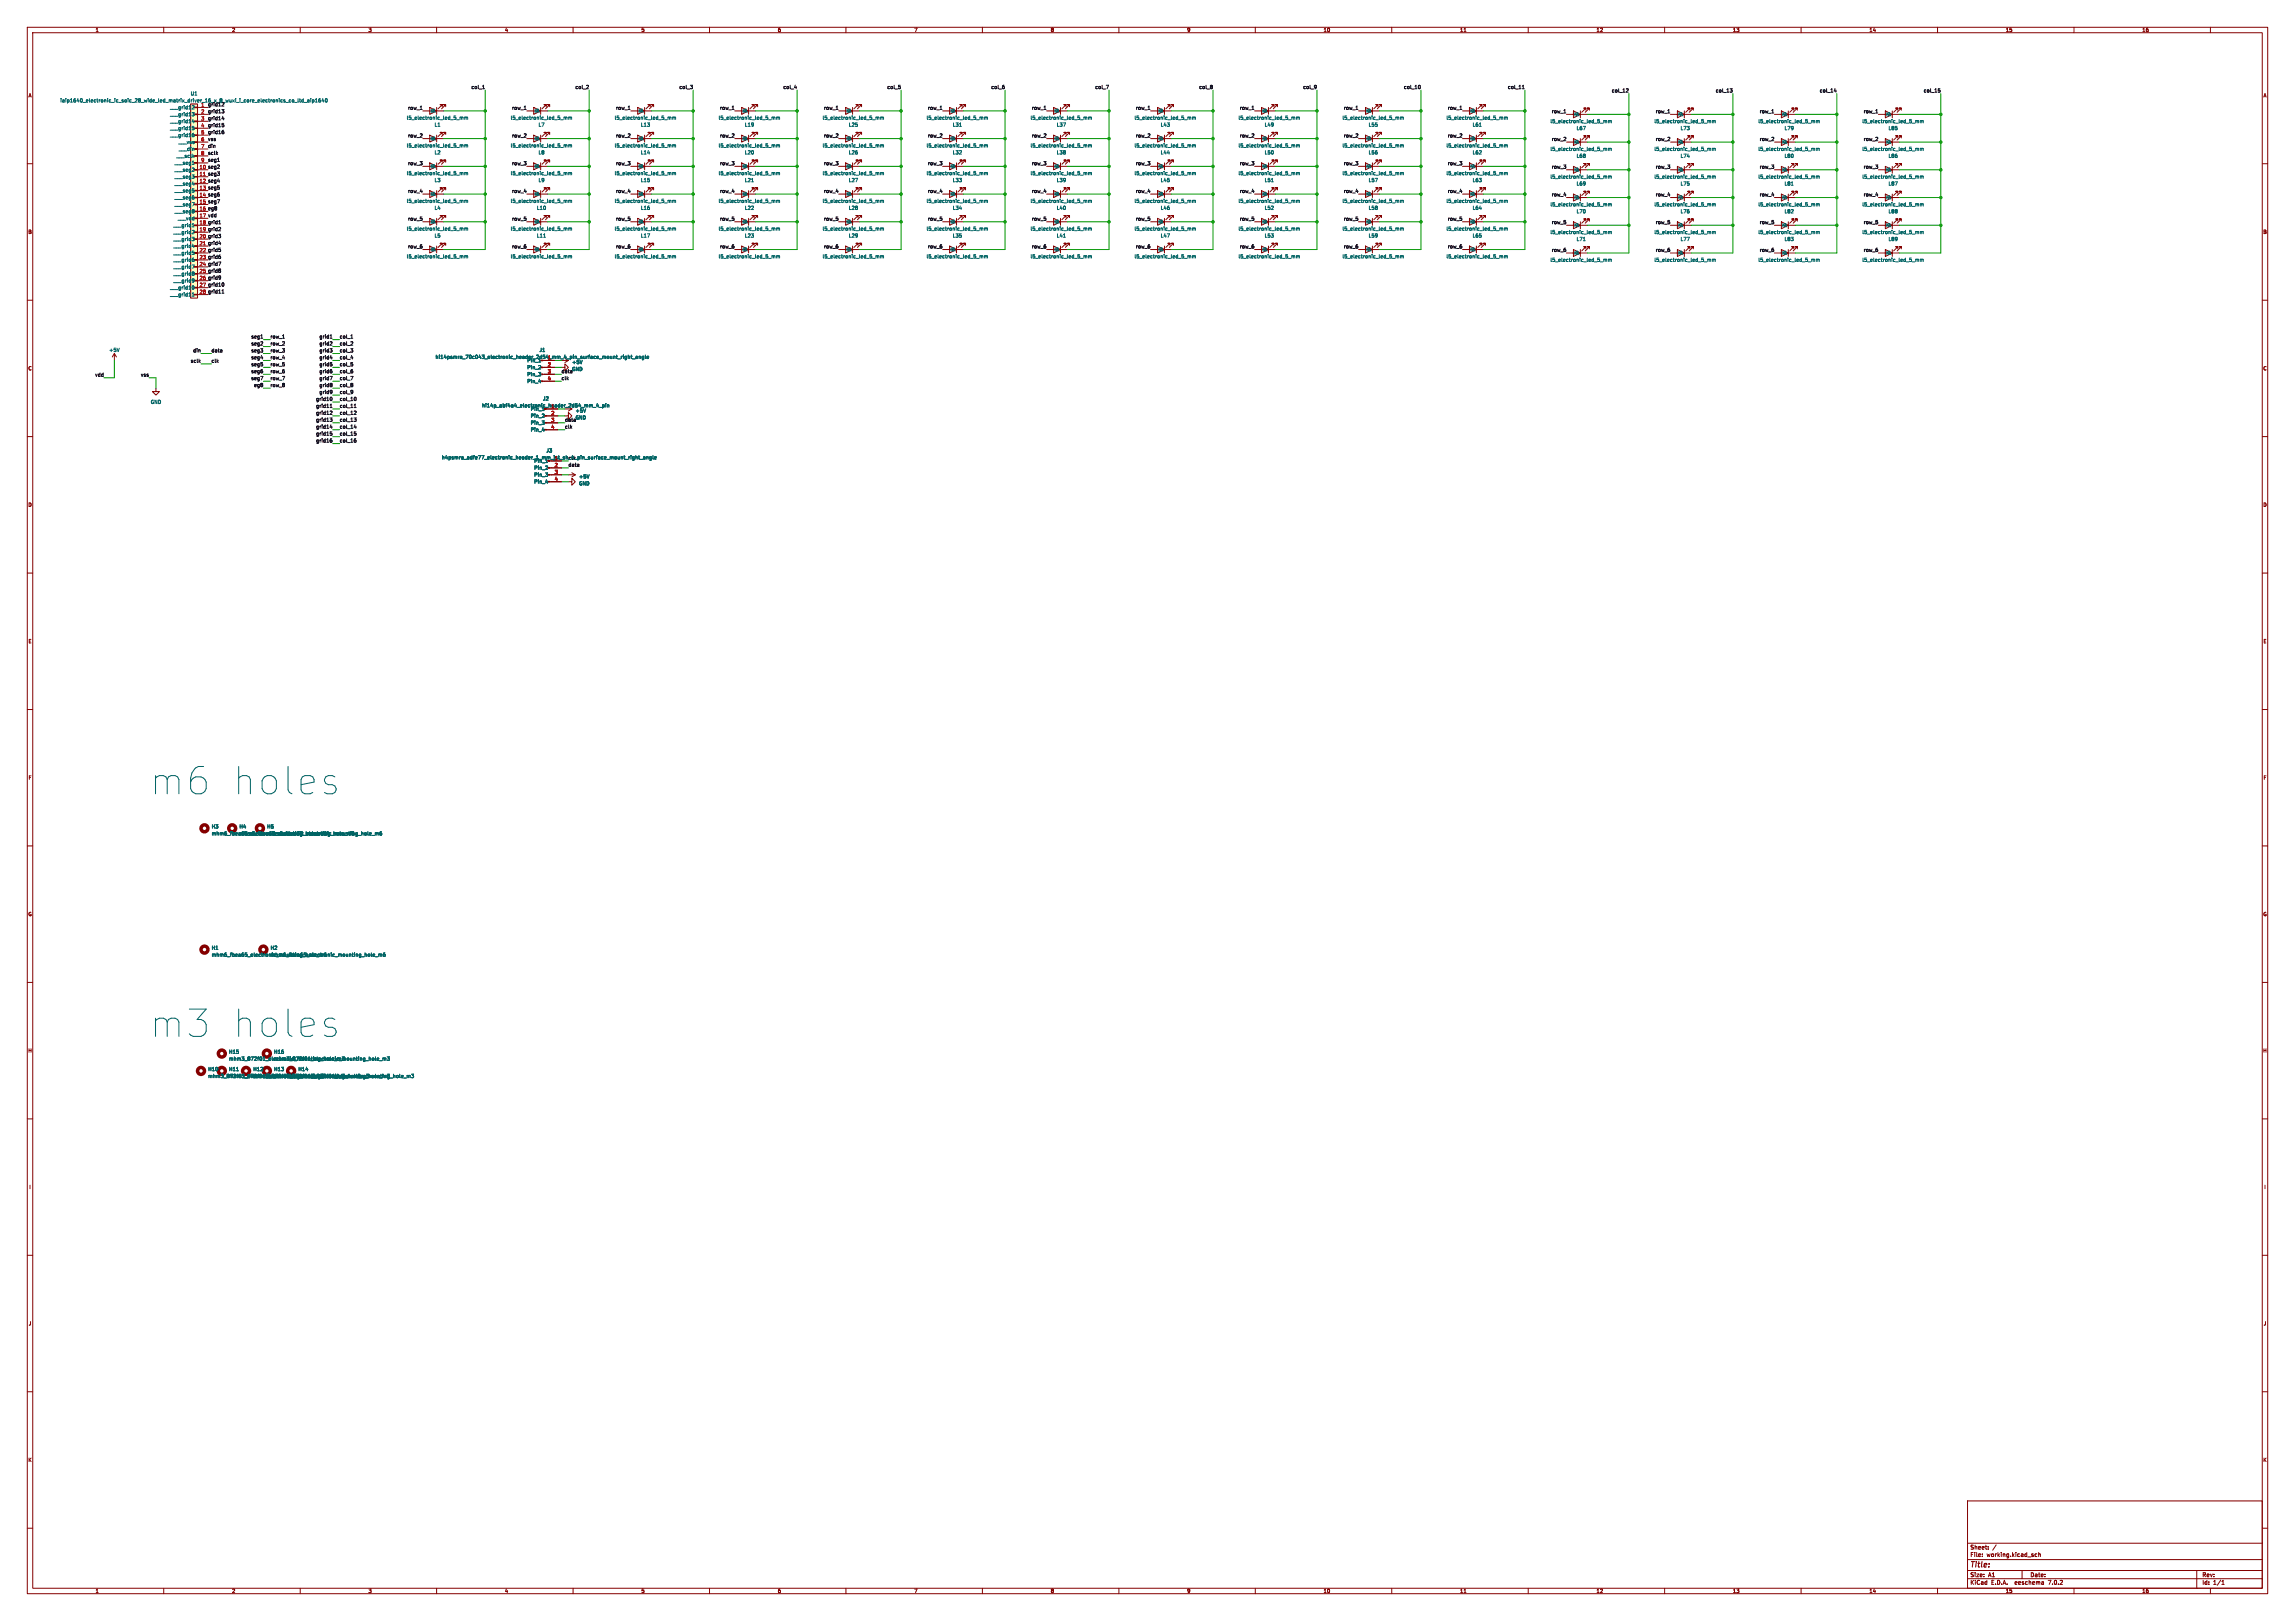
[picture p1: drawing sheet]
<svg xmlns="http://www.w3.org/2000/svg" width="841mm" height="594mm" viewBox="0 0 841 594" stroke-linecap="round" stroke-linejoin="round" font-family="sans-serif">
<defs><g id="words">
<g font-size="13.9" fill="#0000c2">
<text x="54.6" y="292.1">m6 holes</text>
<text x="54.6" y="381">m3 holes</text>
</g>
<text font-size="2.8" fill="#840000" x="722" y="574.8">Title:</text>
<g font-size="2.1" fill="#840000">
<text x="722" y="567.9">Sheet:</text>
<text x="722" y="570.6">File:</text>
<text x="728" y="570.6">working.kicad_sch</text>
<text x="722" y="580.8">KiCad</text>
<text x="722" y="578">Size:</text>
<text x="728.6" y="578">A1</text>
<text x="729.6" y="580.8">E.D.A.</text>
<text x="738.4" y="580.8">eeschema</text>
<text x="744" y="578">Date:</text>
<text x="750.7" y="580.8">7.0.2</text>
<text x="807" y="578.2">Rev:</text>
<text x="807" y="580.8">Id:</text>
<text x="811" y="580.8">1/1</text>
</g>
<g font-size="1.8" fill="#840000">
<text x="35" y="11.8">1</text>
<text x="85" y="11.8">2</text>
<text x="135" y="11.8">3</text>
<text x="185" y="11.8">4</text>
<text x="235" y="11.8">5</text>
<text x="285" y="11.8">6</text>
<text x="335" y="11.8">7</text>
<text x="385" y="11.8">8</text>
<text x="435" y="11.8">9</text>
<text x="485" y="11.8">10</text>
<text x="535" y="11.8">11</text>
<text x="585" y="11.8">12</text>
<text x="635" y="11.8">13</text>
<text x="685" y="11.8">14</text>
<text x="735" y="11.8">15</text>
<text x="785" y="11.8">16</text>
<text x="10.4" y="35.8">A</text>
<text x="829.4" y="35.8">A</text>
<text x="10.3" y="85.8">B</text>
<text x="829.3" y="85.8">B</text>
<text x="10.3" y="135.8">C</text>
<text x="829.3" y="135.8">C</text>
<text x="10.3" y="185.8">D</text>
<text x="829.3" y="185.8">D</text>
<text x="10.4" y="235.8">E</text>
<text x="829.3" y="235.8">E</text>
<text x="10.4" y="285.8">F</text>
<text x="829.4" y="285.8">F</text>
<text x="10.3" y="335.8">G</text>
<text x="829.3" y="335.8">G</text>
<text x="10.3" y="385.8">H</text>
<text x="829.3" y="385.8">H</text>
<text x="10.6" y="435.8">I</text>
<text x="829.6" y="435.8">I</text>
<text x="10.4" y="485.8">J</text>
<text x="829.4" y="485.8">J</text>
<text x="10.3" y="535.8">K</text>
<text x="829.3" y="535.8">K</text>
<text x="35" y="583.8">1</text>
<text x="85" y="583.8">2</text>
<text x="135" y="583.8">3</text>
<text x="185" y="583.8">4</text>
<text x="235" y="583.8">5</text>
<text x="285" y="583.8">6</text>
<text x="335" y="583.8">7</text>
<text x="385" y="583.8">8</text>
<text x="435" y="583.8">9</text>
<text x="485" y="583.8">10</text>
<text x="535" y="583.8">11</text>
<text x="585" y="583.8">12</text>
<text x="635" y="583.8">13</text>
<text x="685" y="583.8">14</text>
<text x="735" y="583.8">15</text>
<text x="785" y="583.8">16</text>
</g>
<g font-size="1.8" fill="#006464">
<text x="69.8" y="35.1">U1</text>
<text x="62.2" y="40.2">___grid12</text>
<text x="157.6" y="41.5">KA</text>
<text x="195.7" y="41.5">KA</text>
<text x="233.8" y="41.5">KA</text>
<text x="271.9" y="41.5">KA</text>
<text x="310" y="41.5">KA</text>
<text x="348.1" y="41.5">KA</text>
<text x="386.2" y="41.5">KA</text>
<text x="424.3" y="41.5">KA</text>
<text x="462.4" y="41.5">KA</text>
<text x="500.5" y="41.5">KA</text>
<text x="538.6" y="41.5">KA</text>
<text x="62.2" y="42.7">___grid13</text>
<text x="62.2" y="45.3">___grid14</text>
<text x="62.2" y="47.8">___grid15</text>
<text x="148.9" y="44">l5_electronic_led_5_mm</text>
<text x="159.2" y="46.5">L1</text>
<text x="187" y="44">l5_electronic_led_5_mm</text>
<text x="197.3" y="46.5">L7</text>
<text x="225.1" y="44">l5_electronic_led_5_mm</text>
<text x="234.8" y="46.5">L13</text>
<text x="263.2" y="44">l5_electronic_led_5_mm</text>
<text x="272.8" y="46.5">L19</text>
<text x="301.3" y="44">l5_electronic_led_5_mm</text>
<text x="310.9" y="46.5">L25</text>
<text x="339.4" y="44">l5_electronic_led_5_mm</text>
<text x="349" y="46.5">L31</text>
<text x="377.5" y="44">l5_electronic_led_5_mm</text>
<text x="387.1" y="46.5">L37</text>
<text x="415.6" y="44">l5_electronic_led_5_mm</text>
<text x="425.2" y="46.5">L43</text>
<text x="453.7" y="44">l5_electronic_led_5_mm</text>
<text x="463.3" y="46.5">L49</text>
<text x="491.8" y="44">l5_electronic_led_5_mm</text>
<text x="501.4" y="46.5">L55</text>
<text x="529.9" y="44">l5_electronic_led_5_mm</text>
<text x="539.5" y="46.5">L61</text>
<text x="568" y="45.3">l5_electronic_led_5_mm</text>
<text x="576.7" y="42.7">KA</text>
<text x="577.6" y="47.8">L67</text>
<text x="606.1" y="45.3">l5_electronic_led_5_mm</text>
<text x="614.8" y="42.7">KA</text>
<text x="615.7" y="47.8">L73</text>
<text x="644.2" y="45.3">l5_electronic_led_5_mm</text>
<text x="652.9" y="42.7">KA</text>
<text x="653.8" y="47.8">L79</text>
<text x="682.3" y="45.3">l5_electronic_led_5_mm</text>
<text x="691" y="42.7">KA</text>
<text x="691.9" y="47.8">L85</text>
<text x="62.2" y="50.4">___grid16</text>
<text x="65.3" y="52.9">___vss</text>
<text x="157.6" y="51.6">KA</text>
<text x="195.7" y="51.6">KA</text>
<text x="233.8" y="51.6">KA</text>
<text x="271.9" y="51.6">KA</text>
<text x="310" y="51.6">KA</text>
<text x="348.1" y="51.6">KA</text>
<text x="386.2" y="51.6">KA</text>
<text x="424.3" y="51.6">KA</text>
<text x="462.4" y="51.6">KA</text>
<text x="500.5" y="51.6">KA</text>
<text x="538.6" y="51.6">KA</text>
<text x="576.7" y="52.9">KA</text>
<text x="614.8" y="52.9">KA</text>
<text x="652.9" y="52.9">KA</text>
<text x="691" y="52.9">KA</text>
<text x="64.5" y="58">___sclk</text>
<text x="65.4" y="55.4">___din</text>
<text x="148.9" y="54.2">l5_electronic_led_5_mm</text>
<text x="159.2" y="56.7">L2</text>
<text x="187" y="54.2">l5_electronic_led_5_mm</text>
<text x="197.3" y="56.7">L8</text>
<text x="225.1" y="54.2">l5_electronic_led_5_mm</text>
<text x="234.8" y="56.7">L14</text>
<text x="263.2" y="54.2">l5_electronic_led_5_mm</text>
<text x="272.8" y="56.7">L20</text>
<text x="301.3" y="54.2">l5_electronic_led_5_mm</text>
<text x="310.9" y="56.7">L26</text>
<text x="339.4" y="54.2">l5_electronic_led_5_mm</text>
<text x="349" y="56.7">L32</text>
<text x="377.5" y="54.2">l5_electronic_led_5_mm</text>
<text x="387.1" y="56.7">L38</text>
<text x="415.6" y="54.2">l5_electronic_led_5_mm</text>
<text x="425.2" y="56.7">L44</text>
<text x="453.7" y="54.2">l5_electronic_led_5_mm</text>
<text x="463.3" y="56.7">L50</text>
<text x="491.8" y="54.2">l5_electronic_led_5_mm</text>
<text x="501.4" y="56.7">L56</text>
<text x="529.9" y="54.2">l5_electronic_led_5_mm</text>
<text x="539.5" y="56.7">L62</text>
<text x="568" y="55.4">l5_electronic_led_5_mm</text>
<text x="577.6" y="58">L68</text>
<text x="606.1" y="55.4">l5_electronic_led_5_mm</text>
<text x="615.7" y="58">L74</text>
<text x="644.2" y="55.4">l5_electronic_led_5_mm</text>
<text x="653.8" y="58">L80</text>
<text x="682.3" y="55.4">l5_electronic_led_5_mm</text>
<text x="691.9" y="58">L86</text>
<text x="63.9" y="63.1">___seg2</text>
<text x="63.9" y="65.6">___seg3</text>
<text x="63.9" y="60.5">___seg1</text>
<text x="148.9" y="64.3">l5_electronic_led_5_mm</text>
<text x="157.6" y="61.8">KA</text>
<text x="187" y="64.3">l5_electronic_led_5_mm</text>
<text x="195.7" y="61.8">KA</text>
<text x="225.1" y="64.3">l5_electronic_led_5_mm</text>
<text x="233.8" y="61.8">KA</text>
<text x="263.2" y="64.3">l5_electronic_led_5_mm</text>
<text x="271.9" y="61.8">KA</text>
<text x="301.3" y="64.3">l5_electronic_led_5_mm</text>
<text x="310" y="61.8">KA</text>
<text x="339.4" y="64.3">l5_electronic_led_5_mm</text>
<text x="348.1" y="61.8">KA</text>
<text x="377.5" y="64.3">l5_electronic_led_5_mm</text>
<text x="386.2" y="61.8">KA</text>
<text x="415.6" y="64.3">l5_electronic_led_5_mm</text>
<text x="424.3" y="61.8">KA</text>
<text x="453.7" y="64.3">l5_electronic_led_5_mm</text>
<text x="462.4" y="61.8">KA</text>
<text x="491.8" y="64.3">l5_electronic_led_5_mm</text>
<text x="500.5" y="61.8">KA</text>
<text x="529.9" y="64.3">l5_electronic_led_5_mm</text>
<text x="538.6" y="61.8">KA</text>
<text x="568" y="65.6">l5_electronic_led_5_mm</text>
<text x="576.7" y="63.1">KA</text>
<text x="606.1" y="65.6">l5_electronic_led_5_mm</text>
<text x="614.8" y="63.1">KA</text>
<text x="644.2" y="65.6">l5_electronic_led_5_mm</text>
<text x="652.9" y="63.1">KA</text>
<text x="682.3" y="65.6">l5_electronic_led_5_mm</text>
<text x="691" y="63.1">KA</text>
<text x="63.9" y="68.1">___seg4</text>
<text x="63.9" y="70.7">___seg5</text>
<text x="157.6" y="71.9">KA</text>
<text x="159.2" y="66.9">L3</text>
<text x="195.7" y="71.9">KA</text>
<text x="197.3" y="66.9">L9</text>
<text x="233.8" y="71.9">KA</text>
<text x="234.8" y="66.9">L15</text>
<text x="271.9" y="71.9">KA</text>
<text x="272.8" y="66.9">L21</text>
<text x="310" y="71.9">KA</text>
<text x="310.9" y="66.9">L27</text>
<text x="348.1" y="71.9">KA</text>
<text x="349" y="66.9">L33</text>
<text x="386.2" y="71.9">KA</text>
<text x="387.1" y="66.9">L39</text>
<text x="424.3" y="71.9">KA</text>
<text x="425.2" y="66.9">L45</text>
<text x="462.4" y="71.9">KA</text>
<text x="463.3" y="66.9">L51</text>
<text x="500.5" y="71.9">KA</text>
<text x="501.4" y="66.9">L57</text>
<text x="538.6" y="71.9">KA</text>
<text x="539.5" y="66.9">L63</text>
<text x="577.6" y="68.1">L69</text>
<text x="615.7" y="68.1">L75</text>
<text x="653.8" y="68.1">L81</text>
<text x="691.9" y="68.1">L87</text>
<text x="63.9" y="73.2">___seg6</text>
<text x="63.9" y="75.8">___seg7</text>
<text x="148.9" y="74.5">l5_electronic_led_5_mm</text>
<text x="159.2" y="77">L4</text>
<text x="187" y="74.5">l5_electronic_led_5_mm</text>
<text x="196.7" y="77">L10</text>
<text x="225.1" y="74.5">l5_electronic_led_5_mm</text>
<text x="234.8" y="77">L16</text>
<text x="263.2" y="74.5">l5_electronic_led_5_mm</text>
<text x="272.8" y="77">L22</text>
<text x="301.3" y="74.5">l5_electronic_led_5_mm</text>
<text x="310.9" y="77">L28</text>
<text x="339.4" y="74.5">l5_electronic_led_5_mm</text>
<text x="349" y="77">L34</text>
<text x="377.5" y="74.5">l5_electronic_led_5_mm</text>
<text x="387.1" y="77">L40</text>
<text x="415.6" y="74.5">l5_electronic_led_5_mm</text>
<text x="425.2" y="77">L46</text>
<text x="453.7" y="74.5">l5_electronic_led_5_mm</text>
<text x="463.3" y="77">L52</text>
<text x="491.8" y="74.5">l5_electronic_led_5_mm</text>
<text x="501.4" y="77">L58</text>
<text x="529.9" y="74.5">l5_electronic_led_5_mm</text>
<text x="539.5" y="77">L64</text>
<text x="568" y="75.8">l5_electronic_led_5_mm</text>
<text x="576.7" y="73.2">KA</text>
<text x="606.1" y="75.8">l5_electronic_led_5_mm</text>
<text x="614.8" y="73.2">KA</text>
<text x="644.2" y="75.8">l5_electronic_led_5_mm</text>
<text x="652.9" y="73.2">KA</text>
<text x="682.3" y="75.8">l5_electronic_led_5_mm</text>
<text x="691" y="73.2">KA</text>
<text x="63.4" y="83.4">___grid1</text>
<text x="63.9" y="78.3">___seg8</text>
<text x="65.1" y="80.8">___vdd</text>
<text x="157.6" y="82.1">KA</text>
<text x="195.7" y="82.1">KA</text>
<text x="233.8" y="82.1">KA</text>
<text x="271.9" y="82.1">KA</text>
<text x="310" y="82.1">KA</text>
<text x="348.1" y="82.1">KA</text>
<text x="386.2" y="82.1">KA</text>
<text x="424.3" y="82.1">KA</text>
<text x="462.4" y="82.1">KA</text>
<text x="500.5" y="82.1">KA</text>
<text x="538.6" y="82.1">KA</text>
<text x="576.7" y="83.4">KA</text>
<text x="577.6" y="78.3">L70</text>
<text x="614.8" y="83.4">KA</text>
<text x="615.7" y="78.3">L76</text>
<text x="652.9" y="83.4">KA</text>
<text x="653.8" y="78.3">L82</text>
<text x="691" y="83.4">KA</text>
<text x="691.9" y="78.3">L88</text>
<text x="63.4" y="85.9">___grid2</text>
<text x="63.4" y="88.5">___grid3</text>
<text x="148.9" y="84.6">l5_electronic_led_5_mm</text>
<text x="159.2" y="87.2">L5</text>
<text x="187" y="84.6">l5_electronic_led_5_mm</text>
<text x="196.7" y="87.2">L11</text>
<text x="225.1" y="84.6">l5_electronic_led_5_mm</text>
<text x="234.8" y="87.2">L17</text>
<text x="263.2" y="84.6">l5_electronic_led_5_mm</text>
<text x="272.8" y="87.2">L23</text>
<text x="301.3" y="84.6">l5_electronic_led_5_mm</text>
<text x="310.9" y="87.2">L29</text>
<text x="339.4" y="84.6">l5_electronic_led_5_mm</text>
<text x="349" y="87.2">L35</text>
<text x="377.5" y="84.6">l5_electronic_led_5_mm</text>
<text x="387.1" y="87.2">L41</text>
<text x="415.6" y="84.6">l5_electronic_led_5_mm</text>
<text x="425.2" y="87.2">L47</text>
<text x="453.7" y="84.6">l5_electronic_led_5_mm</text>
<text x="463.3" y="87.2">L53</text>
<text x="491.8" y="84.6">l5_electronic_led_5_mm</text>
<text x="501.4" y="87.2">L59</text>
<text x="529.9" y="84.6">l5_electronic_led_5_mm</text>
<text x="539.5" y="87.2">L65</text>
<text x="568" y="85.9">l5_electronic_led_5_mm</text>
<text x="577.6" y="88.5">L71</text>
<text x="606.1" y="85.9">l5_electronic_led_5_mm</text>
<text x="615.7" y="88.5">L77</text>
<text x="644.2" y="85.9">l5_electronic_led_5_mm</text>
<text x="653.8" y="88.5">L83</text>
<text x="682.3" y="85.9">l5_electronic_led_5_mm</text>
<text x="691.9" y="88.5">L89</text>
<text x="63.4" y="91">___grid4</text>
<text x="63.4" y="93.5">___grid5</text>
<text x="148.9" y="94.8">l5_electronic_led_5_mm</text>
<text x="157.6" y="92.3">KA</text>
<text x="187" y="94.8">l5_electronic_led_5_mm</text>
<text x="195.7" y="92.3">KA</text>
<text x="225.1" y="94.8">l5_electronic_led_5_mm</text>
<text x="233.8" y="92.3">KA</text>
<text x="263.2" y="94.8">l5_electronic_led_5_mm</text>
<text x="271.9" y="92.3">KA</text>
<text x="301.3" y="94.8">l5_electronic_led_5_mm</text>
<text x="310" y="92.3">KA</text>
<text x="339.4" y="94.8">l5_electronic_led_5_mm</text>
<text x="348.1" y="92.3">KA</text>
<text x="377.5" y="94.8">l5_electronic_led_5_mm</text>
<text x="386.2" y="92.3">KA</text>
<text x="415.6" y="94.8">l5_electronic_led_5_mm</text>
<text x="424.3" y="92.3">KA</text>
<text x="453.7" y="94.8">l5_electronic_led_5_mm</text>
<text x="462.4" y="92.3">KA</text>
<text x="491.8" y="94.8">l5_electronic_led_5_mm</text>
<text x="500.5" y="92.3">KA</text>
<text x="529.9" y="94.8">l5_electronic_led_5_mm</text>
<text x="538.6" y="92.3">KA</text>
<text x="576.7" y="93.5">KA</text>
<text x="614.8" y="93.5">KA</text>
<text x="652.9" y="93.5">KA</text>
<text x="691" y="93.5">KA</text>
<text x="63.4" y="96.1">___grid6</text>
<text x="63.4" y="98.6">___grid7</text>
<text x="63.4" y="101.2">___grid8</text>
<text x="568" y="96.1">l5_electronic_led_5_mm</text>
<text x="606.1" y="96.1">l5_electronic_led_5_mm</text>
<text x="644.2" y="96.1">l5_electronic_led_5_mm</text>
<text x="682.3" y="96.1">l5_electronic_led_5_mm</text>
<text x="62.2" y="106.2">___grid10</text>
<text x="63.4" y="103.7">___grid9</text>
<text x="62.2" y="108.8">___grid11</text>
<text x="39.9" y="129.1">+5V</text>
<text x="159.5" y="131.6">hi14psmra_70c043_electronic_header_2d54_mm_4_pin_surface_mount_right_angle</text>
<text x="197.6" y="129.1">J1</text>
<text x="193" y="132.9">Pin_1</text>
<text x="193" y="135.4">Pin_2</text>
<text x="193" y="138">Pin_3</text>
<text x="209.6" y="133.5">+5V</text>
<text x="209.6" y="136.1">GND</text>
<text x="193" y="140.5">Pin_4</text>
<text x="55.2" y="148.1">GND</text>
<text x="176.6" y="149.4">hi14p_abf4a4_electronic_header_2d54_mm_4_pin</text>
<text x="198.9" y="146.9">J2</text>
<text x="194.3" y="150.7">Pin_1</text>
<text x="194.3" y="153.2">Pin_2</text>
<text x="194.3" y="155.8">Pin_3</text>
<text x="210.8" y="151.3">+5V</text>
<text x="210.8" y="153.9">GND</text>
<text x="194.3" y="158.3">Pin_4</text>
<text x="200.1" y="165.9">J3</text>
<text x="161.8" y="168.5">h4psmra_adfe77_electronic_header_1_mm_jst_sh_4_pin_surface_mount_right_angle</text>
<text x="195.6" y="169.7">Pin_1</text>
<text x="195.6" y="172.3">Pin_2</text>
<text x="208.3" y="168.6">clk</text>
<text x="195.6" y="174.8">Pin_3</text>
<text x="195.6" y="177.4">Pin_4</text>
<text x="212.1" y="178">GND</text>
<text x="212.1" y="175.4">+5V</text>
<text x="77.5" y="303.7">H3</text>
<text x="87.6" y="303.7">H4</text>
<text x="97.8" y="303.7">H5</text>
<text x="77.5" y="306.3">mhm6_fbea65_electronic_mounting_hole_m6</text>
<text x="87.6" y="306.3">mhm6_fbea65_electronic_mounting_hole_m6</text>
<text x="97.8" y="306.3">mhm6_fbea65_electronic_mounting_hole_m6</text>
<text x="77.5" y="348.2">H1</text>
<text x="77.5" y="350.7">mhm6_fbea65_electronic_mounting_hole_m6</text>
<text x="99.1" y="348.2">H2</text>
<text x="99.1" y="350.7">mhm6_fbea65_electronic_mounting_hole_m6</text>
<text x="83.8" y="386.3">H15</text>
<text x="83.8" y="388.8">mhm3_872f01_electronic_mounting_hole_m3</text>
<text x="100.3" y="386.3">H16</text>
<text x="100.3" y="388.8">mhm3_872f01_electronic_mounting_hole_m3</text>
<text x="76.2" y="392.6">H10</text>
<text x="76.2" y="395.2">mhm3_872f01_electronic_mounting_hole_m3</text>
<text x="83.8" y="392.6">H11</text>
<text x="83.8" y="395.2">mhm3_872f01_electronic_mounting_hole_m3</text>
<text x="92.7" y="392.6">H12</text>
<text x="92.7" y="395.2">mhm3_872f01_electronic_mounting_hole_m3</text>
<text x="100.3" y="392.6">H13</text>
<text x="109.2" y="392.6">H14</text>
<text x="109.2" y="395.2">mhm3_872f01_electronic_mounting_hole_m3</text>
</g>
<g font-size="1.8" fill="#0f0f0f">
<text x="172.6" y="32.7">col_1</text>
<text x="210.7" y="32.7">col_2</text>
<text x="248.8" y="32.7">col_3</text>
<text x="286.9" y="32.7">col_4</text>
<text x="325" y="32.7">col_5</text>
<text x="363.1" y="32.7">col_6</text>
<text x="401.2" y="32.7">col_7</text>
<text x="439.3" y="32.7">col_8</text>
<text x="477.4" y="32.7">col_9</text>
<text x="514.3" y="32.7">col_10</text>
<text x="552.4" y="32.7">col_11</text>
<text x="590.5" y="33.9">col_12</text>
<text x="628.6" y="33.9">col_13</text>
<text x="666.7" y="33.9">col_14</text>
<text x="704.8" y="33.9">col_15</text>
<text x="22" y="37.7">iaip1640_electronic_ic_soic_28_wide_led_matrix_driver_16_x_8_wuxi_i_core_electronics_co_ltd_aip1640</text>
<text x="76.2" y="39">grid12</text>
<text x="76.2" y="41.6">grid13</text>
<text x="149.4" y="40.3">row_1</text>
<text x="187.5" y="40.3">row_1</text>
<text x="225.6" y="40.3">row_1</text>
<text x="263.7" y="40.3">row_1</text>
<text x="301.8" y="40.3">row_1</text>
<text x="339.9" y="40.3">row_1</text>
<text x="378" y="40.3">row_1</text>
<text x="416.1" y="40.3">row_1</text>
<text x="454.2" y="40.3">row_1</text>
<text x="492.3" y="40.3">row_1</text>
<text x="530.4" y="40.3">row_1</text>
<text x="568.5" y="41.6">row_1</text>
<text x="606.6" y="41.6">row_1</text>
<text x="644.7" y="41.6">row_1</text>
<text x="682.8" y="41.6">row_1</text>
<text x="76.2" y="46.6">grid15</text>
<text x="76.2" y="44.1">grid14</text>
<text x="76.2" y="51.7">vss</text>
<text x="76.2" y="49.2">grid16</text>
<text x="149.4" y="50.4">row_2</text>
<text x="187.5" y="50.4">row_2</text>
<text x="225.6" y="50.4">row_2</text>
<text x="263.7" y="50.4">row_2</text>
<text x="301.8" y="50.4">row_2</text>
<text x="339.9" y="50.4">row_2</text>
<text x="378" y="50.4">row_2</text>
<text x="416.1" y="50.4">row_2</text>
<text x="454.2" y="50.4">row_2</text>
<text x="492.3" y="50.4">row_2</text>
<text x="530.4" y="50.4">row_2</text>
<text x="568.5" y="51.7">row_2</text>
<text x="606.6" y="51.7">row_2</text>
<text x="644.7" y="51.7">row_2</text>
<text x="682.8" y="51.7">row_2</text>
<text x="76.2" y="54.3">din</text>
<text x="76.2" y="56.8">sclk</text>
<text x="76.2" y="59.3">seg1</text>
<text x="73" y="62">10 seg2</text>
<text x="73" y="64.5">11 seg3</text>
<text x="149.4" y="60.6">row_3</text>
<text x="187.5" y="60.6">row_3</text>
<text x="225.6" y="60.6">row_3</text>
<text x="263.7" y="60.6">row_3</text>
<text x="301.8" y="60.6">row_3</text>
<text x="339.9" y="60.6">row_3</text>
<text x="378" y="60.6">row_3</text>
<text x="416.1" y="60.6">row_3</text>
<text x="454.2" y="60.6">row_3</text>
<text x="492.3" y="60.6">row_3</text>
<text x="530.4" y="60.6">row_3</text>
<text x="568.5" y="61.9">row_3</text>
<text x="606.6" y="61.9">row_3</text>
<text x="644.7" y="61.9">row_3</text>
<text x="682.8" y="61.9">row_3</text>
<text x="73" y="67.1">12 seg4</text>
<text x="73" y="69.6">13 seg5</text>
<text x="149.4" y="70.8">row_4</text>
<text x="187.5" y="70.8">row_4</text>
<text x="225.6" y="70.8">row_4</text>
<text x="263.7" y="70.8">row_4</text>
<text x="301.8" y="70.8">row_4</text>
<text x="339.9" y="70.8">row_4</text>
<text x="378" y="70.8">row_4</text>
<text x="416.1" y="70.8">row_4</text>
<text x="454.2" y="70.8">row_4</text>
<text x="492.3" y="70.8">row_4</text>
<text x="530.4" y="70.8">row_4</text>
<text x="73" y="72.1">14 seg6</text>
<text x="73" y="74.7">15 seg7</text>
<text x="73" y="77.2">16 eg8</text>
<text x="568.5" y="72">row_4</text>
<text x="606.6" y="72">row_4</text>
<text x="644.7" y="72">row_4</text>
<text x="682.8" y="72">row_4</text>
<text x="73" y="79.8">17 vdd</text>
<text x="73" y="82.3">18 grid1</text>
<text x="149.4" y="80.9">row_5</text>
<text x="187.5" y="80.9">row_5</text>
<text x="225.6" y="80.9">row_5</text>
<text x="263.7" y="80.9">row_5</text>
<text x="301.8" y="80.9">row_5</text>
<text x="339.9" y="80.9">row_5</text>
<text x="378" y="80.9">row_5</text>
<text x="416.1" y="80.9">row_5</text>
<text x="454.2" y="80.9">row_5</text>
<text x="492.3" y="80.9">row_5</text>
<text x="530.4" y="80.9">row_5</text>
<text x="568.5" y="82.2">row_5</text>
<text x="606.6" y="82.2">row_5</text>
<text x="644.7" y="82.2">row_5</text>
<text x="682.8" y="82.2">row_5</text>
<text x="73" y="84.8">19 grid2</text>
<text x="73" y="87.4">20 grid3</text>
<text x="73" y="89.9">21 grid4</text>
<text x="73" y="92.5">22 grid5</text>
<text x="73" y="95">23 grid6</text>
<text x="149.4" y="91.1">row_6</text>
<text x="187.5" y="91.1">row_6</text>
<text x="225.6" y="91.1">row_6</text>
<text x="263.7" y="91.1">row_6</text>
<text x="301.8" y="91.1">row_6</text>
<text x="339.9" y="91.1">row_6</text>
<text x="378" y="91.1">row_6</text>
<text x="416.1" y="91.1">row_6</text>
<text x="454.2" y="91.1">row_6</text>
<text x="492.3" y="91.1">row_6</text>
<text x="530.4" y="91.1">row_6</text>
<text x="568.5" y="92.4">row_6</text>
<text x="606.6" y="92.4">row_6</text>
<text x="644.7" y="92.4">row_6</text>
<text x="682.8" y="92.4">row_6</text>
<text x="73" y="97.5">24 grid7</text>
<text x="73" y="100.1">25 grid8</text>
<text x="73" y="102.6">26 grid9</text>
<text x="73" y="105.2">27 grid10</text>
<text x="73" y="107.7">28 grid11</text>
<text x="91.9" y="124.1">seg1</text>
<text x="99.1" y="124.1">row_1</text>
<text x="116.9" y="124.1">grid1</text>
<text x="124.5" y="124.1">col_1</text>
<text x="70.6" y="129.2">din</text>
<text x="77.5" y="129.2">data</text>
<text x="91.9" y="131.7">seg4</text>
<text x="91.9" y="129.2">seg3</text>
<text x="91.9" y="126.6">seg2</text>
<text x="99.1" y="129.2">row_3</text>
<text x="99.1" y="131.7">row_4</text>
<text x="99.1" y="126.6">row_2</text>
<text x="116.9" y="131.7">grid4</text>
<text x="116.9" y="126.6">grid2</text>
<text x="116.9" y="129.2">grid3</text>
<text x="124.5" y="126.6">col_2</text>
<text x="124.5" y="131.7">col_4</text>
<text x="124.5" y="129.2">col_3</text>
<text x="69.7" y="133">sclk</text>
<text x="77.5" y="133">clk</text>
<text x="91.9" y="134.3">seg5</text>
<text x="91.9" y="136.8">seg6</text>
<text x="99.1" y="136.8">row_6</text>
<text x="99.1" y="134.3">row_5</text>
<text x="116.9" y="134.3">grid5</text>
<text x="116.9" y="136.8">grid6</text>
<text x="124.5" y="136.8">col_6</text>
<text x="124.5" y="134.3">col_5</text>
<text x="205.7" y="136.8">data</text>
<text x="34.7" y="138.1">vdd</text>
<text x="51.5" y="138.1">vss</text>
<text x="91.9" y="139.3">seg7</text>
<text x="92.9" y="141.9">eg8</text>
<text x="99.1" y="141.9">row_8</text>
<text x="99.1" y="139.3">row_7</text>
<text x="116.9" y="141.9">grid8</text>
<text x="116.9" y="139.3">grid7</text>
<text x="124.5" y="141.9">col_8</text>
<text x="124.5" y="139.3">col_7</text>
<text x="205.7" y="139.3">clk</text>
<text x="115.7" y="147">grid10</text>
<text x="115.7" y="149.5">grid11</text>
<text x="116.9" y="144.4">grid9</text>
<text x="124.5" y="144.4">col_9</text>
<text x="124.5" y="149.5">col_11</text>
<text x="124.5" y="147">col_10</text>
<text x="115.7" y="152">grid12</text>
<text x="115.7" y="154.6">grid13</text>
<text x="124.5" y="154.6">col_13</text>
<text x="124.5" y="152">col_12</text>
<text x="207" y="154.6">data</text>
<text x="115.7" y="157.1">grid14</text>
<text x="115.7" y="159.7">grid15</text>
<text x="124.5" y="157.1">col_14</text>
<text x="124.5" y="159.7">col_15</text>
<text x="207" y="157.1">clk</text>
<text x="115.7" y="162.2">grid16</text>
<text x="124.5" y="162.2">col_16</text>
<text x="208.3" y="171.1">data</text>
</g>
<g font-size="1.8" fill="#a90000">
<text x="73.6" y="39.1">1</text>
<text x="73.6" y="41.7">2</text>
<text x="73.6" y="44.2">3</text>
<text x="73.6" y="46.7">4</text>
<text x="73.6" y="49.3">5</text>
<text x="73.6" y="51.8">6</text>
<text x="73.6" y="54.4">7</text>
<text x="73.6" y="56.9">8</text>
<text x="73.6" y="59.4">9</text>
<text x="200.6" y="131.8">1</text>
<text x="200.6" y="134.4">2</text>
<text x="200.6" y="136.9">3</text>
<text x="200.6" y="139.4">4</text>
<text x="201.9" y="149.6">1</text>
<text x="201.9" y="152.1">2</text>
<text x="201.9" y="154.7">3</text>
<text x="201.9" y="157.2">4</text>
<text x="203.2" y="168.7">1</text>
<text x="203.2" y="171.2">2</text>
<text x="203.2" y="173.7">3</text>
<text x="203.2" y="176.3">4</text>
</g>
</g></defs>
<g fill="none" stroke="#840000" stroke-width=".37">
<path d="M10 10h821v574h-821zM12 12h817v570h-817zM60 10v2M110 10v2M160 10v2M210 10v2M260 10v2M310 10v2M360 10v2M410 10v2M460 10v2M510 10v2"/>
<path d="M560 10v2M610 10v2M660 10v2M710 10v2M760 10v2M810 10v2M69.8 38.1h2.6v71.1h-2.6zM71.1 39.2h1.3v.3h-1.3zM72.4 39.4h3.8M157.5 39.4l2.5 1.2-2.5 1.3zM160 39.4v2.5M162.1 39.1v-.7h-.8h.8l-1.6 1.5"/>
<path d="M163.3 39.1v-.7h-.7h.7l-1.5 1.5M195.6 39.4l2.5 1.2-2.5 1.3zM198.1 39.4v2.5M200.2 39.1v-.7h-.8h.8l-1.6 1.5M201.4 39.1v-.7h-.7h.7l-1.5 1.5M233.7 39.4l2.5 1.2-2.5 1.3zM236.2 39.4v2.5M238.3 39.1v-.7h-.8h.8l-1.6 1.5M239.5 39.1v-.7h-.7h.7l-1.5 1.5M271.8 39.4l2.5 1.2-2.5 1.3zM274.3 39.4v2.5M276.4 39.1v-.7h-.8h.8l-1.6 1.5"/>
<path d="M277.6 39.1v-.7h-.7h.7l-1.5 1.5M309.9 39.4l2.5 1.2-2.5 1.3zM312.4 39.4v2.5M314.5 39.1v-.7h-.8h.8l-1.6 1.5M315.7 39.1v-.7h-.7h.7l-1.5 1.5M348 39.4l2.5 1.2-2.5 1.3zM350.5 39.4v2.5M352.6 39.1v-.7h-.8h.8l-1.6 1.5M353.8 39.1v-.7h-.7h.7l-1.5 1.5M386.1 39.4l2.5 1.2-2.5 1.3zM388.6 39.4v2.5M390.7 39.1v-.7h-.8h.8l-1.6 1.5"/>
<path d="M391.9 39.1v-.7h-.7h.7l-1.5 1.5M424.2 39.4l2.5 1.2-2.5 1.3zM426.7 39.4v2.5M428.8 39.1v-.7h-.8h.8l-1.6 1.5M430 39.1v-.7h-.7h.7l-1.5 1.5M462.3 39.4l2.5 1.2-2.5 1.3zM464.8 39.4v2.5M466.9 39.1v-.7h-.8h.8l-1.6 1.5M468.1 39.1v-.7h-.7h.7l-1.5 1.5M500.4 39.4l2.5 1.2-2.5 1.3zM502.9 39.4v2.5M505 39.1v-.7h-.8h.8l-1.6 1.5"/>
<path d="M506.2 39.1v-.7h-.7h.7l-1.5 1.5M538.5 39.4l2.5 1.2-2.5 1.3zM541 39.4v2.5M543.1 39.1v-.7h-.8h.8l-1.6 1.5M544.3 39.1v-.7h-.7h.7l-1.5 1.5M10 60h2M71.1 59.6h1.3v.2h-1.3zM71.1 57h1.3v.3h-1.3zM71.1 54.5h1.3v.2h-1.3zM71.1 51.9h1.3v.3h-1.3zM71.1 49.4h1.3v.3h-1.3zM71.1 46.9h1.3v.2h-1.3z"/>
<path d="M71.1 44.3h1.3v.3h-1.3zM71.1 41.8h1.3v.2h-1.3zM72.4 52.1h3.8M72.4 41.9h3.8M72.4 44.4h3.8M72.4 47h3.8M72.4 49.5h3.8M72.4 54.6h3.8M72.4 57.1h3.8M72.4 59.7h3.8M154.9 40.6h2.6M154.9 50.8h2.6"/>
<path d="M157.5 59.7l2.5 1.3-2.5 1.2zM157.5 49.5l2.5 1.3-2.5 1.3zM160 49.5v2.6M160 59.7v2.5M160 40.6h2.6M160 50.8h2.6M162.1 59.4v-.7h-.8h.8l-1.6 1.5M162.1 49.3v-.8h-.8h.8l-1.6 1.5M163.3 59.4v-.7h-.7h.7l-1.5 1.5M163.3 49.3v-.8h-.7h.7l-1.5 1.5M193 40.6h2.6M193 50.8h2.6"/>
<path d="M195.6 49.5l2.5 1.3-2.5 1.3zM195.6 59.7l2.5 1.3-2.5 1.2zM198.1 40.6h2.6M198.1 50.8h2.6M198.1 49.5v2.6M198.1 59.7v2.5M200.2 49.3v-.8h-.8h.8l-1.6 1.5M200.2 59.4v-.7h-.8h.8l-1.6 1.5M201.4 49.3v-.8h-.7h.7l-1.5 1.5M201.4 59.4v-.7h-.7h.7l-1.5 1.5M231.1 40.6h2.6M231.1 50.8h2.6"/>
<path d="M233.7 59.7l2.5 1.3-2.5 1.2zM233.7 49.5l2.5 1.3-2.5 1.3zM236.2 40.6h2.6M236.2 50.8h2.6M236.2 49.5v2.6M236.2 59.7v2.5M238.3 59.4v-.7h-.8h.8l-1.6 1.5M238.3 49.3v-.8h-.8h.8l-1.6 1.5M239.5 59.4v-.7h-.7h.7l-1.5 1.5M239.5 49.3v-.8h-.7h.7l-1.5 1.5M269.2 40.6h2.6M269.2 50.8h2.6"/>
<path d="M271.8 49.5l2.5 1.3-2.5 1.3zM271.8 59.7l2.5 1.3-2.5 1.2zM274.3 40.6h2.6M274.3 50.8h2.6M274.3 49.5v2.6M274.3 59.7v2.5M276.4 49.3v-.8h-.8h.8l-1.6 1.5M276.4 59.4v-.7h-.8h.8l-1.6 1.5M277.6 49.3v-.8h-.7h.7l-1.5 1.5M277.6 59.4v-.7h-.7h.7l-1.5 1.5M307.3 40.6h2.6M307.3 50.8h2.6"/>
<path d="M309.9 49.5l2.5 1.3-2.5 1.3zM309.9 59.7l2.5 1.3-2.5 1.2zM312.4 49.5v2.6M312.4 59.7v2.5M312.4 40.6h2.6M312.4 50.8h2.6M314.5 49.3v-.8h-.8h.8l-1.6 1.5M314.5 59.4v-.7h-.8h.8l-1.6 1.5M315.7 49.3v-.8h-.7h.7l-1.5 1.5M315.7 59.4v-.7h-.7h.7l-1.5 1.5M345.4 40.6h2.6M345.4 50.8h2.6"/>
<path d="M348 59.7l2.5 1.3-2.5 1.2zM348 49.5l2.5 1.3-2.5 1.3zM350.5 40.6h2.6M350.5 50.8h2.6M350.5 49.5v2.6M350.5 59.7v2.5M352.6 59.4v-.7h-.8h.8l-1.6 1.5M352.6 49.3v-.8h-.8h.8l-1.6 1.5M353.8 59.4v-.7h-.7h.7l-1.5 1.5M353.8 49.3v-.8h-.7h.7l-1.5 1.5M383.5 40.6h2.6M383.5 50.8h2.6"/>
<path d="M386.1 59.7l2.5 1.3-2.5 1.2zM386.1 49.5l2.5 1.3-2.5 1.3zM388.6 40.6h2.6M388.6 50.8h2.6M388.6 49.5v2.6M388.6 59.7v2.5M390.7 59.4v-.7h-.8h.8l-1.6 1.5M390.7 49.3v-.8h-.8h.8l-1.6 1.5M391.9 59.4v-.7h-.7h.7l-1.5 1.5M391.9 49.3v-.8h-.7h.7l-1.5 1.5M421.6 40.6h2.6M421.6 50.8h2.6"/>
<path d="M424.2 59.7l2.5 1.3-2.5 1.2zM424.2 49.5l2.5 1.3-2.5 1.3zM426.7 49.5v2.6M426.7 59.7v2.5M426.7 40.6h2.6M426.7 50.8h2.6M428.8 59.4v-.7h-.8h.8l-1.6 1.5M428.8 49.3v-.8h-.8h.8l-1.6 1.5M430 59.4v-.7h-.7h.7l-1.5 1.5M430 49.3v-.8h-.7h.7l-1.5 1.5M459.7 40.6h2.6M459.7 50.8h2.6"/>
<path d="M462.3 59.7l2.5 1.3-2.5 1.2zM462.3 49.5l2.5 1.3-2.5 1.3zM464.8 40.6h2.6M464.8 50.8h2.6M464.8 49.5v2.6M464.8 59.7v2.5M466.9 59.4v-.7h-.8h.8l-1.6 1.5M466.9 49.3v-.8h-.8h.8l-1.6 1.5M468.1 59.4v-.7h-.7h.7l-1.5 1.5M468.1 49.3v-.8h-.7h.7l-1.5 1.5M497.8 40.6h2.6M497.8 50.8h2.6"/>
<path d="M500.4 49.5l2.5 1.3-2.5 1.3zM500.4 59.7l2.5 1.3-2.5 1.2zM502.9 40.6h2.6M502.9 50.8h2.6M502.9 49.5v2.6M502.9 59.7v2.5M505 49.3v-.8h-.8h.8l-1.6 1.5M505 59.4v-.7h-.8h.8l-1.6 1.5M506.2 49.3v-.8h-.7h.7l-1.5 1.5M506.2 59.4v-.7h-.7h.7l-1.5 1.5M535.9 40.6h2.6M535.9 50.8h2.6"/>
<path d="M538.5 49.5l2.5 1.3-2.5 1.3zM538.5 59.7l2.5 1.3-2.5 1.2zM541 40.6h2.6M541 50.8h2.6M541 49.5v2.6M541 59.7v2.5M543.1 49.3v-.8h-.8h.8l-1.6 1.5M543.1 59.4v-.7h-.8h.8l-1.6 1.5M544.3 49.3v-.8h-.7h.7l-1.5 1.5M544.3 59.4v-.7h-.7h.7l-1.5 1.5M574 52.1h2.6M574 41.9h2.6"/>
<path d="M576.6 50.8l2.5 1.3-2.5 1.2zM576.6 40.6l2.5 1.3-2.5 1.3zM579.1 52.1h2.6M579.1 41.9h2.6M579.1 40.6v2.6M579.1 50.8v2.5M581.2 50.5v-.7h-.8h.8l-1.6 1.5M581.2 40.4v-.8h-.8h.8l-1.6 1.5M582.4 50.5v-.7h-.7h.7l-1.5 1.5M582.4 40.4v-.8h-.7h.7l-1.5 1.5M612.1 52.1h2.6M612.1 41.9h2.6"/>
<path d="M614.7 50.8l2.5 1.3-2.5 1.2zM614.7 40.6l2.5 1.3-2.5 1.3zM617.2 40.6v2.6M617.2 50.8v2.5M617.2 52.1h2.6M617.2 41.9h2.6M619.3 50.5v-.7h-.8h.8l-1.6 1.5M619.3 40.4v-.8h-.8h.8l-1.6 1.5M620.5 50.5v-.7h-.7h.7l-1.5 1.5M620.5 40.4v-.8h-.7h.7l-1.5 1.5M650.2 52.1h2.6M650.2 41.9h2.6"/>
<path d="M652.8 50.8l2.5 1.3-2.5 1.2zM652.8 40.6l2.5 1.3-2.5 1.3zM655.3 52.1h2.6M655.3 40.6v2.6M655.3 50.8v2.5M655.3 41.9h2.6M657.4 50.5v-.7h-.8h.8l-1.6 1.5M657.4 40.4v-.8h-.8h.8l-1.6 1.5M658.6 50.5v-.7h-.7h.7l-1.5 1.5M658.6 40.4v-.8h-.7h.7l-1.5 1.5M688.3 52.1h2.6M688.3 41.9h2.6"/>
<path d="M690.9 40.6l2.5 1.3-2.5 1.3zM690.9 50.8l2.5 1.3-2.5 1.2zM693.4 52.1h2.6M693.4 40.6v2.6M693.4 50.8v2.5M693.4 41.9h2.6M695.5 40.4v-.8h-.8h.8l-1.6 1.5M695.5 50.5v-.7h-.8h.8l-1.6 1.5M696.7 40.4v-.8h-.7h.7l-1.5 1.5M696.7 50.5v-.7h-.7h.7l-1.5 1.5M829 60h2M71.1 79.9h1.3v.2h-1.3z"/>
<path d="M71.1 77.3h1.3v.3h-1.3zM71.1 74.8h1.3v.3h-1.3zM71.1 72.3h1.3v.2h-1.3zM71.1 69.7h1.3v.3h-1.3zM71.1 67.2h1.3v.2h-1.3zM71.1 64.6h1.3v.3h-1.3zM71.1 62.1h1.3v.3h-1.3zM72.4 72.4h3.8M72.4 62.2h3.8M72.4 64.8h3.8M72.4 67.3h3.8M72.4 69.8h3.8"/>
<path d="M72.4 74.9h3.8M72.4 77.5h3.8M154.9 71.1h2.6M154.9 61h2.6M157.5 69.8l2.5 1.3-2.5 1.3zM160 69.8v2.6M160 71.1h2.6M160 61h2.6M162.1 79.8v-.8h-.8h.8l-1.6 1.5M162.1 69.6v-.8h-.8h.8l-1.6 1.6M163.3 79.8v-.8h-.7h.7l-1.5 1.5M163.3 69.6v-.8h-.7h.7l-1.5 1.6"/>
<path d="M193 71.1h2.6M193 61h2.6M195.6 69.8l2.5 1.3-2.5 1.3zM198.1 71.1h2.6M198.1 61h2.6M198.1 69.8v2.6M200.2 79.8v-.8h-.8h.8l-1.6 1.5M200.2 69.6v-.8h-.8h.8l-1.6 1.6M201.4 79.8v-.8h-.7h.7l-1.5 1.5M201.4 69.6v-.8h-.7h.7l-1.5 1.6M231.1 71.1h2.6M231.1 61h2.6"/>
<path d="M233.7 69.8l2.5 1.3-2.5 1.3zM236.2 71.1h2.6M236.2 61h2.6M236.2 69.8v2.6M238.3 79.8v-.8h-.8h.8l-1.6 1.5M238.3 69.6v-.8h-.8h.8l-1.6 1.6M239.5 79.8v-.8h-.7h.7l-1.5 1.5M239.5 69.6v-.8h-.7h.7l-1.5 1.6M269.2 71.1h2.6M269.2 61h2.6M271.8 69.8l2.5 1.3-2.5 1.3zM274.3 71.1h2.6"/>
<path d="M274.3 61h2.6M274.3 69.8v2.6M276.4 79.8v-.8h-.8h.8l-1.6 1.5M276.4 69.6v-.8h-.8h.8l-1.6 1.6M277.6 79.8v-.8h-.7h.7l-1.5 1.5M277.6 69.6v-.8h-.7h.7l-1.5 1.6M307.3 71.1h2.6M307.3 61h2.6M309.9 69.8l2.5 1.3-2.5 1.3zM312.4 69.8v2.6M312.4 71.1h2.6M312.4 61h2.6"/>
<path d="M314.5 69.6v-.8h-.8h.8l-1.6 1.6M314.5 79.8v-.8h-.8h.8l-1.6 1.5M315.7 69.6v-.8h-.7h.7l-1.5 1.6M315.7 79.8v-.8h-.7h.7l-1.5 1.5M345.4 71.1h2.6M345.4 61h2.6M348 69.8l2.5 1.3-2.5 1.3zM350.5 71.1h2.6M350.5 61h2.6M350.5 69.8v2.6M352.6 79.8v-.8h-.8h.8l-1.6 1.5M352.6 69.6v-.8h-.8h.8l-1.6 1.6"/>
<path d="M353.8 79.8v-.8h-.7h.7l-1.5 1.5M353.8 69.6v-.8h-.7h.7l-1.5 1.6M383.5 71.1h2.6M383.5 61h2.6M386.1 69.8l2.5 1.3-2.5 1.3zM388.6 71.1h2.6M388.6 61h2.6M388.6 69.8v2.6M390.7 69.6v-.8h-.8h.8l-1.6 1.6M390.7 79.8v-.8h-.8h.8l-1.6 1.5M391.9 69.6v-.8h-.7h.7l-1.5 1.6M391.9 79.8v-.8h-.7h.7l-1.5 1.5"/>
<path d="M421.6 71.1h2.6M421.6 61h2.6M424.2 69.8l2.5 1.3-2.5 1.3zM426.7 71.1h2.6M426.7 69.8v2.6M426.7 61h2.6M428.8 79.8v-.8h-.8h.8l-1.6 1.5M428.8 69.6v-.8h-.8h.8l-1.6 1.6M430 79.8v-.8h-.7h.7l-1.5 1.5M430 69.6v-.8h-.7h.7l-1.5 1.6M459.7 71.1h2.6M459.7 61h2.6"/>
<path d="M462.3 69.8l2.5 1.3-2.5 1.3zM464.8 71.1h2.6M464.8 61h2.6M464.8 69.8v2.6M466.9 69.6v-.8h-.8h.8l-1.6 1.6M466.9 79.8v-.8h-.8h.8l-1.6 1.5M468.1 69.6v-.8h-.7h.7l-1.5 1.6M468.1 79.8v-.8h-.7h.7l-1.5 1.5M497.8 71.1h2.6M497.8 61h2.6M500.4 69.8l2.5 1.3-2.5 1.3zM502.9 71.1h2.6"/>
<path d="M502.9 61h2.6M502.9 69.8v2.6M505 79.8v-.8h-.8h.8l-1.6 1.5M505 69.6v-.8h-.8h.8l-1.6 1.6M506.2 79.8v-.8h-.7h.7l-1.5 1.5M506.2 69.6v-.8h-.7h.7l-1.5 1.6M535.9 71.1h2.6M535.9 61h2.6M538.5 69.8l2.5 1.3-2.5 1.3zM541 71.1h2.6M541 61h2.6M541 69.8v2.6"/>
<path d="M543.1 79.8v-.8h-.8h.8l-1.6 1.5M543.1 69.6v-.8h-.8h.8l-1.6 1.6M544.3 79.8v-.8h-.7h.7l-1.5 1.5M544.3 69.6v-.8h-.7h.7l-1.5 1.6M574 72.4h2.6M574 62.2h2.6M576.6 61l2.5 1.2-2.5 1.3zM576.6 71.1l2.5 1.3-2.5 1.3zM579.1 72.4h2.6M579.1 62.2h2.6M579.1 61v2.5M579.1 71.1v2.6"/>
<path d="M581.2 60.7v-.8h-.8h.8l-1.6 1.6M581.2 70.9v-.8h-.8h.8l-1.6 1.5M582.4 60.7v-.8h-.7h.7l-1.5 1.6M582.4 70.9v-.8h-.7h.7l-1.5 1.5M612.1 72.4h2.6M612.1 62.2h2.6M614.7 61l2.5 1.2-2.5 1.3zM614.7 71.1l2.5 1.3-2.5 1.3zM617.2 61v2.5M617.2 71.1v2.6M617.2 72.4h2.6M617.2 62.2h2.6"/>
<path d="M619.3 60.7v-.8h-.8h.8l-1.6 1.6M619.3 70.9v-.8h-.8h.8l-1.6 1.5M620.5 60.7v-.8h-.7h.7l-1.5 1.6M620.5 70.9v-.8h-.7h.7l-1.5 1.5M650.2 72.4h2.6M650.2 62.2h2.6M652.8 71.1l2.5 1.3-2.5 1.3zM652.8 61l2.5 1.2-2.5 1.3zM655.3 61v2.5M655.3 71.1v2.6M655.3 72.4h2.6M655.3 62.2h2.6"/>
<path d="M657.4 70.9v-.8h-.8h.8l-1.6 1.5M657.4 60.7v-.8h-.8h.8l-1.6 1.6M658.6 70.9v-.8h-.7h.7l-1.5 1.5M658.6 60.7v-.8h-.7h.7l-1.5 1.6M688.3 72.4h2.6M688.3 62.2h2.6M690.9 61l2.5 1.2-2.5 1.3zM690.9 71.1l2.5 1.3-2.5 1.3zM693.4 72.4h2.6M693.4 61v2.5M693.4 71.1v2.6M693.4 62.2h2.6"/>
<path d="M695.5 60.7v-.8h-.8h.8l-1.6 1.6M695.5 70.9v-.8h-.8h.8l-1.6 1.5M696.7 60.7v-.8h-.7h.7l-1.5 1.6M696.7 70.9v-.8h-.7h.7l-1.5 1.5M71.1 97.7h1.3v.2h-1.3zM71.1 95.1h1.3v.3h-1.3zM71.1 92.6h1.3v.2h-1.3zM71.1 90h1.3v.3h-1.3zM71.1 87.5h1.3v.3h-1.3zM71.1 85h1.3v.2h-1.3zM71.1 82.4h1.3v.3h-1.3zM72.4 82.5h3.8"/>
<path d="M72.4 92.7h3.8M72.4 80h3.8M72.4 85.1h3.8M72.4 87.6h3.8M72.4 90.2h3.8M72.4 95.2h3.8M72.4 97.8h3.8M154.9 91.4h2.6M154.9 81.3h2.6M157.5 80l2.5 1.3-2.5 1.2zM157.5 90.2l2.5 1.2-2.5 1.3zM160 80v2.5"/>
<path d="M160 90.2v2.5M160 91.4h2.6M160 81.3h2.6M162.1 89.9v-.7h-.8h.8l-1.6 1.5M163.3 89.9v-.7h-.7h.7l-1.5 1.5M193 91.4h2.6M193 81.3h2.6M195.6 80l2.5 1.3-2.5 1.2zM195.6 90.2l2.5 1.2-2.5 1.3zM198.1 91.4h2.6M198.1 81.3h2.6M198.1 80v2.5"/>
<path d="M198.1 90.2v2.5M200.2 89.9v-.7h-.8h.8l-1.6 1.5M201.4 89.9v-.7h-.7h.7l-1.5 1.5M231.1 91.4h2.6M231.1 81.3h2.6M233.7 80l2.5 1.3-2.5 1.2zM233.7 90.2l2.5 1.2-2.5 1.3zM236.2 91.4h2.6M236.2 81.3h2.6M236.2 80v2.5M236.2 90.2v2.5M238.3 89.9v-.7h-.8h.8l-1.6 1.5"/>
<path d="M239.5 89.9v-.7h-.7h.7l-1.5 1.5M269.2 91.4h2.6M269.2 81.3h2.6M271.8 90.2l2.5 1.2-2.5 1.3zM271.8 80l2.5 1.3-2.5 1.2zM274.3 91.4h2.6M274.3 81.3h2.6M274.3 80v2.5M274.3 90.2v2.5M276.4 89.9v-.7h-.8h.8l-1.6 1.5M277.6 89.9v-.7h-.7h.7l-1.5 1.5M307.3 91.4h2.6"/>
<path d="M307.3 81.3h2.6M309.9 90.2l2.5 1.2-2.5 1.3zM309.9 80l2.5 1.3-2.5 1.2zM312.4 80v2.5M312.4 90.2v2.5M312.4 91.4h2.6M312.4 81.3h2.6M314.5 89.9v-.7h-.8h.8l-1.6 1.5M315.7 89.9v-.7h-.7h.7l-1.5 1.5M345.4 91.4h2.6M345.4 81.3h2.6M348 80l2.5 1.3-2.5 1.2z"/>
<path d="M348 90.2l2.5 1.2-2.5 1.3zM350.5 91.4h2.6M350.5 81.3h2.6M350.5 80v2.5M350.5 90.2v2.5M352.6 89.9v-.7h-.8h.8l-1.6 1.5M353.8 89.9v-.7h-.7h.7l-1.5 1.5M383.5 91.4h2.6M383.5 81.3h2.6M386.1 80l2.5 1.3-2.5 1.2zM386.1 90.2l2.5 1.2-2.5 1.3zM388.6 91.4h2.6"/>
<path d="M388.6 81.3h2.6M388.6 80v2.5M388.6 90.2v2.5M390.7 89.9v-.7h-.8h.8l-1.6 1.5M391.9 89.9v-.7h-.7h.7l-1.5 1.5M421.6 91.4h2.6M421.6 81.3h2.6M424.2 80l2.5 1.3-2.5 1.2zM424.2 90.2l2.5 1.2-2.5 1.3zM426.7 91.4h2.6M426.7 81.3h2.6M426.7 80v2.5"/>
<path d="M426.7 90.2v2.5M428.8 89.9v-.7h-.8h.8l-1.6 1.5M430 89.9v-.7h-.7h.7l-1.5 1.5M459.7 91.4h2.6M459.7 81.3h2.6M462.3 90.2l2.5 1.2-2.5 1.3zM462.3 80l2.5 1.3-2.5 1.2zM464.8 91.4h2.6M464.8 81.3h2.6M464.8 80v2.5M464.8 90.2v2.5M466.9 89.9v-.7h-.8h.8l-1.6 1.5"/>
<path d="M468.1 89.9v-.7h-.7h.7l-1.5 1.5M497.8 91.4h2.6M497.8 81.3h2.6M500.4 80l2.5 1.3-2.5 1.2zM500.4 90.2l2.5 1.2-2.5 1.3zM502.9 91.4h2.6M502.9 81.3h2.6M502.9 80v2.5M502.9 90.2v2.5M505 89.9v-.7h-.8h.8l-1.6 1.5M506.2 89.9v-.7h-.7h.7l-1.5 1.5M535.9 91.4h2.6"/>
<path d="M535.9 81.3h2.6M538.5 80l2.5 1.3-2.5 1.2zM538.5 90.2l2.5 1.2-2.5 1.3zM541 91.4h2.6M541 81.3h2.6M541 80v2.5M541 90.2v2.5M543.1 89.9v-.7h-.8h.8l-1.6 1.5M544.3 89.9v-.7h-.7h.7l-1.5 1.5M574 82.5h2.6M574 92.7h2.6M576.6 91.4l2.5 1.3-2.5 1.3z"/>
<path d="M576.6 81.3l2.5 1.2-2.5 1.3zM579.1 82.5h2.6M579.1 92.7h2.6M579.1 81.3v2.5M579.1 91.4v2.6M581.2 91.2v-.8h-.8h.8l-1.6 1.5M581.2 81v-.7h-.8h.8l-1.6 1.5M582.4 91.2v-.8h-.7h.7l-1.5 1.5M582.4 81v-.7h-.7h.7l-1.5 1.5M612.1 82.5h2.6M612.1 92.7h2.6M614.7 81.3l2.5 1.2-2.5 1.3z"/>
<path d="M614.7 91.4l2.5 1.3-2.5 1.3zM617.2 81.3v2.5M617.2 91.4v2.6M617.2 82.5h2.6M617.2 92.7h2.6M619.3 81v-.7h-.8h.8l-1.6 1.5M619.3 91.2v-.8h-.8h.8l-1.6 1.5M620.5 81v-.7h-.7h.7l-1.5 1.5M620.5 91.2v-.8h-.7h.7l-1.5 1.5M650.2 82.5h2.6M650.2 92.7h2.6M652.8 81.3l2.5 1.2-2.5 1.3z"/>
<path d="M652.8 91.4l2.5 1.3-2.5 1.3zM655.3 81.3v2.5M655.3 91.4v2.6M655.3 82.5h2.6M655.3 92.7h2.6M657.4 81v-.7h-.8h.8l-1.6 1.5M657.4 91.2v-.8h-.8h.8l-1.6 1.5M658.6 81v-.7h-.7h.7l-1.5 1.5M658.6 91.2v-.8h-.7h.7l-1.5 1.5M688.3 82.5h2.6M688.3 92.7h2.6M690.9 91.4l2.5 1.3-2.5 1.3z"/>
<path d="M690.9 81.3l2.5 1.2-2.5 1.3zM693.4 82.5h2.6M693.4 92.7h2.6M693.4 81.3v2.5M693.4 91.4v2.6M695.5 91.2v-.8h-.8h.8l-1.6 1.5M695.5 81v-.7h-.8h.8l-1.6 1.5M696.7 91.2v-.8h-.7h.7l-1.5 1.5M696.7 81v-.7h-.7h.7l-1.5 1.5M10 110h2M71.1 107.8h1.3v.3h-1.3zM71.1 105.3h1.3v.2h-1.3z"/>
<path d="M71.1 102.7h1.3v.3h-1.3zM71.1 100.2h1.3v.3h-1.3zM72.4 100.3h3.8M72.4 102.9h3.8M72.4 105.4h3.8M72.4 107.9h3.8M829 110h2M41.9 129.5l-.8 1.3M41.9 129.5v2.6M41.9 129.5l.8 1.3M199 139.7h4.2M199 137.2h4.2"/>
<path d="M199 134.6h4.2M199.4 132.1h3.8M205.7 134.6h1.3v-1.3l1.3 1.3-1.3 1.3v-1.3M208.3 132.1l-1.3 .7M10 160h2M57.1 142.2v1.3h1.3l-1.3 1.3-1.2-1.3h1.2M200.3 157.5h4.2M200.3 154.9h4.2M200.3 152.4h4.2M200.7 149.9h3.8M207 152.4h1.3v-1.3l1.2 1.3-1.2 1.3v-1.3M209.5 149.9l-1.2 .7"/>
<path d="M829 160h2M201.5 176.5h4.2M201.5 174h4.2M201.5 171.4h4.2M201.9 168.9h3.8M208.3 176.5h1.2v-1.2l1.3 1.2-1.3 1.3v-1.3M208.3 174h2.5M209.5 173.2l1.3 .8M210.8 174l-1.3 .8M10 210h2M829 210h2M10 260h2"/>
<path d="M829 260h2M10 310h2M829 310h2M10 360h2M829 360h2M10 410h2M829 410h2M10 460h2M829 460h2M10 510h2M829 510h2M10 560h2"/>
<path d="M721 550h108v32h-108zM829 560h2M721 578.5h108M721 575.5h108M721 571.5h108M721 565.5h108M726.4 570.3v.1M726.4 569.5v.1M728.6 567.6v.1M728.6 566.8v.1M731.5 566.1l-1.3 2M741 575.5v3"/>
<path d="M745.8 570.3h.1M745.9 570.3h.5M746.4 569.5h-.6v.8M747.1 569.5h.5l.1 .9M747.1 568.9v1.5M748.6 579.6l.3 1M748.9 580h-.5M805 575.5v6.5M814.2 579.5l.4-.4v1.5M60 582v2M110 582v2M160 582v2"/>
<path d="M210 582v2M260 582v2M310 582v2M360 582v2M410 582v2M460 582v2M510 582v2M560 582v2M610 582v2M660 582v2M710 582v2M748.9 580.5l-.5 .1"/>
<path d="M760 582v2M810 582v2M814.2 580.6h.9"/>
</g>
<g fill="none" stroke="#006464" stroke-width=".37">
<path d="M70.6 38.7h.4l.1 .3-.8 1h.8M106.6 36.6l-.6 .2 .1 .6h.5M107.2 36.6l.5 .2-.2 .6-.5-.2zM107.9 37.5h1M109.2 36.1l.2 1.3M109.7 36.6h.5M109.9 36.1v1.1l.3 .2M111.2 36.1v1.3h-.5l-.1-.7 .6-.1M111.5 37.5h.9M112.7 36.6l.6 .2v.6h-.5l-.1-.4 .6-.1M113.9 36.1v.2M113.9 36.6v.8"/>
<path d="M114.5 36.6l.6 .2-.1 .6h-.5M114.5 36.6v1.2M115.6 37.4h.7M115.6 36.5l.3-.4v1.3M116.8 36.7l.6 .1v.6l-.6-.1zM116.8 36.8v.1M117.4 36.1l-.4 .1-.2 .5M118.3 36.1l-.3 .9h.8M118.6 36.6v.8M119.4 36.2l.1-.1a.58 .58 0 0 1 .5 .7 .58 .58 0 0 1-.7 .5zM70.3 41.2h.8l-.4 .5 .4 .1v.5l-.6 .2M70.5 46.3h.6"/>
<path d="M70.6 46.8l.5 .2-.1 .5-.4 .1M70.6 49.3l.5 .3v.4l-.5 .1M70.7 43.7l-.3 .9h.8M71 44.2v.8M71 48.8l-.4 .1M168.6 43l.5 .1M168.6 53.2l.5 .1M169.1 43.1l.5-.1 .1 .8M169.1 43.1v.7M169.1 53.3v.6M169.1 53.3l.5-.2 .1 .8M170.3 42.9v.9"/>
<path d="M170.3 53.1v.8M170.3 53.2l.5 .1M170.3 43l.5 .1M170.3 43h.1M170.8 43.1l.5-.1 .1 .8M170.8 43.1v.7M170.8 53.3v.6M170.8 53.3l.5-.2 .1 .8M206.7 43l.5 .1M206.7 53.2l.5 .1M207.2 43.1l.5-.1 .1 .8M207.2 53.3l.5-.2 .1 .8"/>
<path d="M207.2 43.1v.7M207.2 53.3v.6M208.4 53.2l.5 .1M208.4 42.9v.9M208.4 53.1v.8M208.4 43l.5 .1M208.4 43h.1M208.9 43.1l.5-.1 .1 .8M208.9 53.3l.5-.2 .1 .8M208.9 43.1v.7M208.9 53.3v.6M244.8 43l.5 .1"/>
<path d="M244.8 53.2l.5 .1M245.3 43.1l.5-.1 .1 .8M245.3 53.3l.5-.2 .1 .8M245.3 43.1v.7M245.3 53.3v.6M246.5 53.2l.5 .1M246.5 42.9v.9M246.5 53.1v.8M246.5 43l.5 .1M246.5 43h.1M247 43.1l.5-.1 .1 .8M247 53.3l.5-.2 .1 .8"/>
<path d="M247 43.1v.7M247 53.3v.6M282.9 43l.5 .1M282.9 53.2l.5 .1M283.4 43.1l.5-.1 .1 .8M283.4 53.3l.5-.2 .1 .8M283.4 43.1v.7M283.4 53.3v.6M284.6 43l.5 .1M284.6 53.2l.5 .1M284.6 42.9v.9M284.6 53.1v.8"/>
<path d="M285.1 43.1l.5-.1 .1 .8M285.1 53.3l.5-.2 .1 .8M285.1 43.1v.7M285.1 53.3v.6M321 43l.5 .1M321 53.2l.5 .1M321.5 43.1v.7M321.5 53.3v.6M321.5 43.1l.5-.1 .1 .8M321.5 53.3l.5-.2 .1 .8M322.7 42.9v.9M322.7 53.1v.8"/>
<path d="M322.7 43l.5 .1M322.7 53.2l.5 .1M323.2 43.1v.7M323.2 53.3v.6M323.2 43.1l.5-.1 .1 .8M323.2 53.3l.5-.2 .1 .8M351.6 46.3h.7M359.1 43l.5 .1M359.1 53.2l.5 .1M359.6 43.1l.5-.1 .1 .8M359.6 53.3l.5-.2 .1 .8M359.6 43.1v.7"/>
<path d="M359.6 53.3v.6M360.8 43l.5 .1M360.8 53.2l.5 .1M360.8 42.9v.9M360.8 53.1v.8M361.3 43.1l.5-.1 .1 .8M361.3 53.3l.5-.2 .1 .8M361.3 43.1v.7M361.3 53.3v.6M397.2 43l.5 .1M397.2 53.2l.5 .1M397.7 43.1l.5-.1 .1 .8"/>
<path d="M397.7 53.3l.5-.2 .1 .8M397.7 43.1v.7M397.7 53.3v.6M398.9 43l.5 .1M398.9 53.2l.5 .1M398.9 42.9v.9M398.9 53.1v.8M399.4 43.1l.5-.1 .1 .8M399.4 53.3l.5-.2 .1 .8M399.4 43.1v.7M399.4 53.3v.6M435.3 53.2l.5 .1"/>
<path d="M435.3 43l.5 .1M435.8 43.1v.7M435.8 53.3v.6M435.8 43.1l.5-.1 .1 .8M435.8 53.3l.5-.2 .1 .8M437 42.9v.9M437 53.1v.8M437 43l.5 .1M437 53.2l.5 .1M437.5 43.1v.7M437.5 53.3v.6M437.5 43.1l.5-.1 .1 .8"/>
<path d="M437.5 53.3l.5-.2 .1 .8M473.4 43l.5 .1M473.4 53.2l.5 .1M473.9 43.1l.5-.1 .1 .8M473.9 53.3l.5-.2 .1 .8M473.9 43.1v.7M473.9 53.3v.6M475.1 43l.5 .1M475.1 53.2l.5 .1M475.1 42.9v.9M475.1 53.1v.8M475.6 43.1l.5-.1 .1 .8"/>
<path d="M475.6 53.3l.5-.2 .1 .8M475.6 43.1v.7M475.6 53.3v.6M511.5 43l.5 .1M511.5 53.2l.5 .1M512 43.1l.5-.1 .1 .8M512 53.3l.5-.2 .1 .8M512 43.1v.7M512 53.3v.6M513.2 53.2l.5 .1M513.2 42.9v.9M513.2 53.1v.8"/>
<path d="M513.2 43l.5 .1M513.2 43h.1M513.7 43.1l.5-.1 .1 .8M513.7 53.3l.5-.2 .1 .8M513.7 43.1v.7M513.7 53.3v.6M542.1 46.3h.7M549.6 43l.5 .1M549.6 53.2l.5 .1M550.1 43.1l.5-.1 .1 .8M550.1 53.3l.5-.2 .1 .8M550.1 43.1v.7"/>
<path d="M550.1 53.3v.6M551.3 53.2l.5 .1M551.3 42.9v.9M551.3 53.1v.8M551.3 43l.5 .1M551.3 43h.1M551.8 43.1l.5-.1 .1 .8M551.8 53.3l.5-.2 .1 .8M551.8 43.1v.7M551.8 53.3v.6M587.7 54.5h.5M587.7 44.3l.5 .1"/>
<path d="M588.2 54.5l.5-.1 .1 .8M588.2 44.4l.5-.1 .1 .7M588.2 44.4v.6M588.2 54.5v.7M589.4 54.5h.5M589.4 44.3l.5 .1M589.4 44.2v.8M589.4 54.4v.8M589.9 54.5l.5-.1 .1 .8M589.9 44.4l.5-.1 .1 .7M589.9 44.4v.6M589.9 54.5v.7"/>
<path d="M625.8 54.5h.5M625.8 44.3l.5 .1M626.3 54.5l.5-.1 .1 .8M626.3 44.4v.6M626.3 54.5v.7M626.3 44.4l.5-.1 .1 .7M627.5 54.5h.5M627.5 44.2v.8M627.5 54.4v.8M627.5 44.3l.5 .1M628 54.5l.5-.1 .1 .8M628 44.4v.6"/>
<path d="M628 54.5v.7M628 44.4l.5-.1 .1 .7M663.9 54.5h.5M663.9 44.3l.5 .1M664.4 54.5l.5-.1 .1 .8M664.4 44.4v.6M664.4 54.5v.7M664.4 44.4l.5-.1 .1 .7M665.6 54.5h.5M665.6 44.2v.8M665.6 54.4v.8M665.6 44.3l.5 .1"/>
<path d="M666.1 54.5l.5-.1 .1 .8M666.1 44.4v.6M666.1 54.5v.7M666.1 44.4l.5-.1 .1 .7M702 54.5h.5M702 44.3l.5 .1M702.5 54.5l.5-.1 .1 .8M702.5 44.4l.5-.1 .1 .7M702.5 44.4v.6M702.5 54.5v.7M703.7 54.5h.5M703.7 44.3l.5 .1"/>
<path d="M703.7 44.2v.8M703.7 54.4v.8M704.2 54.5l.5-.1 .1 .8M704.2 44.4l.5-.1 .1 .7M704.2 44.4v.6M704.2 54.5v.7M70.4 60.3h.7M168.6 73.5l.5 .1M168.6 63.4h.5M169.1 73.6l.5-.1 .1 .7M169.1 63.4l.5-.1 .1 .8M169.1 63.4v.7"/>
<path d="M169.1 73.6v.6M170.3 73.5l.5 .1M170.3 63.4h.5M170.3 63.2v.9M170.3 73.4v.8M170.8 73.6l.5-.1 .1 .7M170.8 63.4l.5-.1 .1 .8M170.8 63.4v.7M170.8 73.6v.6M206.7 73.5l.5 .1M206.7 63.4h.5M207.2 73.6l.5-.1 .1 .7"/>
<path d="M207.2 63.4l.5-.1 .1 .8M207.2 63.4v.7M207.2 73.6v.6M208.4 73.5l.5 .1M208.4 63.4h.5M208.4 63.2v.9M208.4 73.4v.8M208.9 73.6l.5-.1 .1 .7M208.9 63.4l.5-.1 .1 .8M208.9 63.4v.7M208.9 73.6v.6M244.8 73.5l.5 .1"/>
<path d="M244.8 63.4h.5M245.3 73.6l.5-.1 .1 .7M245.3 63.4l.5-.1 .1 .8M245.3 63.4v.7M245.3 73.6v.6M246.5 73.5l.5 .1M246.5 63.4h.5M246.5 63.2v.9M246.5 73.4v.8M247 73.6l.5-.1 .1 .7M247 63.4l.5-.1 .1 .8M247 63.4v.7"/>
<path d="M247 73.6v.6M275.4 66.6h.7M282.9 73.5l.5 .1M282.9 63.4h.5M283.4 73.6l.5-.1 .1 .7M283.4 63.4l.5-.1 .1 .8M283.4 63.4v.7M283.4 73.6v.6M284.6 73.5l.5 .1M284.6 63.4h.5M284.6 63.2v.9M284.6 73.4v.8"/>
<path d="M285.1 73.6l.5-.1 .1 .7M285.1 63.4l.5-.1 .1 .8M285.1 63.4v.7M285.1 73.6v.6M321 73.5l.5 .1M321 63.4h.5M321.5 73.6l.5-.1 .1 .7M321.5 63.4v.7M321.5 73.6v.6M321.5 63.4l.5-.1 .1 .8M322.7 73.5l.5 .1M322.7 63.2v.9"/>
<path d="M322.7 73.4v.8M322.7 63.4h.5M323.2 73.6l.5-.1 .1 .7M323.2 63.4v.7M323.2 73.6v.6M323.2 63.4l.5-.1 .1 .8M359.1 73.5l.5 .1M359.1 63.4h.5M359.6 73.6l.5-.1 .1 .7M359.6 63.4l.5-.1 .1 .8M359.6 63.4v.7M359.6 73.6v.6"/>
<path d="M360.8 73.5l.5 .1M360.8 63.4h.5M360.8 63.2v.9M360.8 73.4v.8M361.3 73.6l.5-.1 .1 .7M361.3 63.4l.5-.1 .1 .8M361.3 63.4v.7M361.3 73.6v.6M397.2 73.5l.5 .1M397.2 63.4h.5M397.7 73.6l.5-.1 .1 .7M397.7 63.4l.5-.1 .1 .8"/>
<path d="M397.7 63.4v.7M397.7 73.6v.6M398.9 73.5l.5 .1M398.9 63.4h.5M398.9 63.2v.9M398.9 73.4v.8M399.4 73.6l.5-.1 .1 .7M399.4 63.4l.5-.1 .1 .8M399.4 63.4v.7M399.4 73.6v.6M435.3 73.5l.5 .1M435.3 63.4h.5"/>
<path d="M435.8 73.6l.5-.1 .1 .7M435.8 63.4v.7M435.8 73.6v.6M435.8 63.4l.5-.1 .1 .8M437 73.5l.5 .1M437 63.2v.9M437 73.4v.8M437 63.4h.5M437.5 73.6l.5-.1 .1 .7M437.5 63.4v.7M437.5 73.6v.6M437.5 63.4l.5-.1 .1 .8"/>
<path d="M465.9 66.6h.7M473.4 73.5l.5 .1M473.4 63.4h.5M473.9 73.6l.5-.1 .1 .7M473.9 63.4l.5-.1 .1 .8M473.9 63.4v.7M473.9 73.6v.6M475.1 73.5l.5 .1M475.1 63.4h.5M475.1 63.2v.9M475.1 73.4v.8M475.6 73.6l.5-.1 .1 .7"/>
<path d="M475.6 63.4l.5-.1 .1 .8M475.6 63.4v.7M475.6 73.6v.6M511.5 73.5l.5 .1M511.5 63.4h.5M512 73.6l.5-.1 .1 .7M512 63.4l.5-.1 .1 .8M512 63.4v.7M512 73.6v.6M513.2 73.5l.5 .1M513.2 63.4h.5M513.2 63.2v.9"/>
<path d="M513.2 73.4v.8M513.7 73.6l.5-.1 .1 .7M513.7 63.4l.5-.1 .1 .8M513.7 63.4v.7M513.7 73.6v.6M549.6 73.5l.5 .1M549.6 63.4h.5M550.1 73.6l.5-.1 .1 .7M550.1 63.4l.5-.1 .1 .8M550.1 63.4v.7M550.1 73.6v.6M551.3 73.5l.5 .1"/>
<path d="M551.3 63.4h.5M551.3 63.2v.9M551.3 73.4v.8M551.8 73.6l.5-.1 .1 .7M551.8 63.4l.5-.1 .1 .8M551.8 63.4v.7M551.8 73.6v.6M587.7 74.8l.5 .1M587.7 64.6l.5 .1M588.2 74.9l.5-.2 .1 .8M588.2 64.7l.5-.1 .1 .8M588.2 64.7v.7"/>
<path d="M588.2 74.9v.6M589.4 64.6l.5 .1M589.4 64.5v.9M589.4 74.7v.8M589.4 74.7l.5 .2M589.4 74.7v.1M589.9 74.9l.5-.2 .1 .8M589.9 64.7l.5-.1 .1 .8M589.9 64.7v.7M589.9 74.9v.6M625.8 74.8l.5 .1M625.8 64.6l.5 .1"/>
<path d="M626.3 64.7v.7M626.3 74.9v.6M626.3 64.7l.5-.1 .1 .8M626.3 74.9l.5-.2 .1 .8M627.5 64.5v.9M627.5 74.7v.8M627.5 74.8l.5 .1M627.5 64.6l.5 .1M628 64.7v.7M628 74.9v.6M628 64.7l.5-.1 .1 .8M628 74.9l.5-.2 .1 .8"/>
<path d="M656.4 67.9h.7M663.9 64.6l.5 .1M664 74.7l-.1 .1M664 74.7l.4 .2M664.4 64.7v.7M664.4 74.9v.6M664.4 64.7l.5-.1 .1 .8M664.4 74.9l.5-.2 .1 .8M665.6 64.5v.9M665.6 74.7v.8M665.6 74.8l.5 .1M665.6 64.6l.5 .1"/>
<path d="M666.1 64.7v.7M666.1 74.9v.6M666.1 64.7l.5-.1 .1 .8M666.1 74.9l.5-.2 .1 .8M702 64.6l.5 .1M702.1 74.7l.4 .2M702.1 74.7l-.1 .1M702.5 74.9l.5-.2 .1 .8M702.5 64.7v.7M702.5 74.9v.6M702.5 64.7l.5-.1 .1 .8M703.7 74.8l.5 .1"/>
<path d="M703.7 64.5v.9M703.7 74.7v.8M703.7 64.6l.5 .1M704.2 74.9l.5-.2 .1 .8M704.2 64.7v.7M704.2 74.9v.6M704.2 64.7l.5-.1 .1 .8M70.3 86.9h.8l-.4 .5 .4 .2v.4l-.6 .2M70.3 97.1h.9l-.6 1.3M70.4 83.1h.7M70.4 90.3h.8M70.5 92h.6"/>
<path d="M70.5 82.2l.3-.3v1.2M70.6 84.4l.4 .1 .1 .3-.8 .9h.8M70.6 92.5l.5 .3-.1 .4-.4 .1M70.6 95.1l.5 .2v.4l-.5 .1M70.6 99.6l.5 .3-.2 .3M70.8 94.6h.2M71 89.9v.9M168.6 93.8l.5 .1M168.6 83.7h.5M169.1 93.9l.5-.1 .1 .8M169.1 83.7l.5-.1 .1 .8M169.1 83.7v.7"/>
<path d="M169.1 93.9v.7M170.3 83.6v.8M170.3 93.7v.9M170.3 93.8l.5 .1M170.3 83.6l.5 .1M170.3 83.6v.1M170.3 93.8h.1M170.8 93.9l.5-.1 .1 .8M170.8 83.7l.5-.1 .1 .8M170.8 83.7v.7M170.8 93.9v.7M199.2 86.9h.7"/>
<path d="M206.7 93.8l.5 .1M206.7 83.7h.5M207.2 93.9l.5-.1 .1 .8M207.2 83.7l.5-.1 .1 .8M207.2 83.7v.7M207.2 93.9v.7M208.4 83.6v.8M208.4 93.7v.9M208.4 93.8l.5 .1M208.4 83.6l.5 .1M208.4 83.6v.1M208.4 93.8h.1"/>
<path d="M208.9 93.9l.5-.1 .1 .8M208.9 83.7l.5-.1 .1 .8M208.9 83.7v.7M208.9 93.9v.7M244.8 93.8l.5 .1M244.8 83.7h.5M245.3 93.9l.5-.1 .1 .8M245.3 83.7l.5-.1 .1 .8M245.3 83.7v.7M245.3 93.9v.7M246.5 83.6v.8M246.5 93.7v.9"/>
<path d="M246.5 93.8l.5 .1M246.5 83.6l.5 .1M246.5 83.6v.1M246.5 93.8h.1M247 93.9l.5-.1 .1 .8M247 83.7l.5-.1 .1 .8M247 83.7v.7M247 93.9v.7M282.9 93.8l.5 .1M282.9 83.7h.5M283.4 93.9l.5-.1 .1 .8M283.4 83.7l.5-.1 .1 .8"/>
<path d="M283.4 83.7v.7M283.4 93.9v.7M284.6 93.8l.5 .1M284.6 83.7h.5M284.6 83.6v.8M284.6 93.7v.9M285.1 93.9l.5-.1 .1 .8M285.1 83.7l.5-.1 .1 .8M285.1 83.7v.7M285.1 93.9v.7M321 93.8l.5 .1M321 83.7h.5"/>
<path d="M321.5 83.7v.7M321.5 93.9v.7M321.5 83.7l.5-.1 .1 .8M321.5 93.9l.5-.1 .1 .8M322.7 83.6v.8M322.7 93.7v.9M322.7 93.8l.5 .1M322.7 83.7h.5M323.2 83.7v.7M323.2 93.9v.7M323.2 83.7l.5-.1 .1 .8M323.2 93.9l.5-.1 .1 .8"/>
<path d="M359.2 93.8l.4 .1M359.2 83.6l.4 .1M359.2 83.6l-.1 .1M359.2 93.8h-.1M359.6 93.9l.5-.1 .1 .8M359.6 83.7l.5-.1 .1 .8M359.6 83.7v.7M359.6 93.9v.7M360.8 93.8l.5 .1M360.8 83.7h.5M360.8 83.6v.8M360.8 93.7v.9"/>
<path d="M361.3 93.9l.5-.1 .1 .8M361.3 83.7l.5-.1 .1 .8M361.3 83.7v.7M361.3 93.9v.7M389.7 86.9h.7M397.3 93.8l.4 .1M397.3 83.6l.4 .1M397.3 83.6l-.1 .1M397.3 93.8h-.1M397.7 93.9l.5-.1 .1 .8M397.7 83.7l.5-.1 .1 .8M397.7 83.7v.7"/>
<path d="M397.7 93.9v.7M398.9 93.8l.5 .1M398.9 83.7h.5M398.9 83.6v.8M398.9 93.7v.9M399.4 93.9l.5-.1 .1 .8M399.4 83.7l.5-.1 .1 .8M399.4 83.7v.7M399.4 93.9v.7M435.4 93.8l.4 .1M435.4 83.6l.4 .1M435.4 83.6l-.1 .1"/>
<path d="M435.4 93.8h-.1M435.8 93.9l.5-.1 .1 .8M435.8 83.7l.5-.1 .1 .8M435.8 83.7v.7M435.8 93.9v.7M437 93.8l.5 .1M437 83.7h.5M437 83.6v.8M437 93.7v.9M437.5 93.9l.5-.1 .1 .8M437.5 83.7l.5-.1 .1 .8M437.5 83.7v.7"/>
<path d="M437.5 93.9v.7M473.4 93.8l.5 .1M473.4 83.7h.5M473.9 93.9l.5-.1 .1 .8M473.9 83.7l.5-.1 .1 .8M473.9 83.7v.7M473.9 93.9v.7M475.1 93.8l.5 .1M475.1 83.7h.5M475.1 83.6v.8M475.1 93.7v.9M475.6 93.9l.5-.1 .1 .8"/>
<path d="M475.6 83.7l.5-.1 .1 .8M475.6 83.7v.7M475.6 93.9v.7M511.5 93.8l.5 .1M511.5 83.7h.5M512 93.9l.5-.1 .1 .8M512 83.7l.5-.1 .1 .8M512 83.7v.7M512 93.9v.7M513.2 83.6v.8M513.2 93.7v.9M513.2 93.8l.5 .1"/>
<path d="M513.2 83.6l.5 .1M513.2 83.6v.1M513.2 93.8h.1M513.7 93.9l.5-.1 .1 .8M513.7 83.7l.5-.1 .1 .8M513.7 83.7v.7M513.7 93.9v.7M549.6 93.8l.5 .1M549.6 83.7h.5M550.1 93.9l.5-.1 .1 .8M550.1 83.7l.5-.1 .1 .8M550.1 83.7v.7"/>
<path d="M550.1 93.9v.7M551.3 83.6v.8M551.3 93.7v.9M551.3 93.8l.5 .1M551.3 83.6l.5 .1M551.3 83.6v.1M551.3 93.8h.1M551.8 93.9l.5-.1 .1 .8M551.8 83.7l.5-.1 .1 .8M551.8 83.7v.7M551.8 93.9v.7M580.2 88.2h.7"/>
<path d="M587.7 85h.5M587.7 95.1l.5 .1M588.2 85l.5-.1 .1 .8M588.2 95.2l.5-.1 .1 .7M588.2 85v.7M588.2 95.2v.6M589.4 84.8v.9M589.4 95v.8M589.4 84.9l.5 .1M589.4 95.1l.5 .1M589.4 95.1h.1M589.4 84.9v.1"/>
<path d="M589.9 85l.5-.1 .1 .8M589.9 95.2l.5-.1 .1 .7M589.9 85v.7M589.9 95.2v.6M625.8 85h.5M625.8 95.1l.5 .1M626.3 85v.7M626.3 95.2v.6M626.3 85l.5-.1 .1 .8M626.3 95.2l.5-.1 .1 .7M627.5 84.8v.9M627.5 95v.8"/>
<path d="M627.5 85h.5M627.5 95.1l.5 .1M628 85v.7M628 95.2v.6M628 85l.5-.1 .1 .8M628 95.2l.5-.1 .1 .7M664 84.9l-.1 .1M664 84.9l.4 .1M664 95.1h-.1M664 95.1l.4 .1M664.4 85l.5-.1 .1 .8M664.4 85v.7"/>
<path d="M664.4 95.2v.6M664.4 95.2l.5-.1 .1 .7M665.6 85h.5M665.6 84.8v.9M665.6 95v.8M665.6 95.1l.5 .1M666.1 85l.5-.1 .1 .8M666.1 85v.7M666.1 95.2v.6M666.1 95.2l.5-.1 .1 .7M702.1 84.9l.4 .1M702.1 95.1l.4 .1"/>
<path d="M702.1 95.1h-.1M702.1 84.9l-.1 .1M702.5 85l.5-.1 .1 .8M702.5 95.2l.5-.1 .1 .7M702.5 85v.7M702.5 95.2v.6M703.7 85h.5M703.7 95.1l.5 .1M703.7 84.8v.9M703.7 95v.8M704.2 85l.5-.1 .1 .8M704.2 95.2l.5-.1 .1 .7"/>
<path d="M704.2 85v.7M704.2 95.2v.6M70.4 107.6l.4-.3v1.2M70.4 108.5h.7M70.6 104.8l.1-.1a.62 .62 0 0 1 .5 .7 .62 .62 0 0 1-.6 .5M70.6 102.2l.5 .1v.6M70.6 100.2h.3M70.9 100.2l.2 .5-.5 .2M71.1 102.9l-.5 .1M71.1 102.9l-.3 .6M71.1 102.7v.2M43.7 127.6l-.4 1.3"/>
<path d="M197.3 135.2h.8M197.3 136.5h.8l-.4 .5M197.4 132.7h.7M197.4 139.9h.8M198.1 134.1v.4M198.1 137.1v.5M213.4 132l-.5 1.3M226.4 131.5h1M227.7 130.6v.8M227.7 130.7v.1M227.8 130.6l-.1 .1M228 130.6h-.2"/>
<path d="M228.4 130.1v.1M228.4 130.6v.8M229.6 130.6l-.6 .2 .1 .5h.5M229.6 130.6v1l-.5 .2M230.2 130.1v1.3M230.3 130.6h.4v.8M230.3 130.6l-.1 .1M231.2 130.6h.5M231.4 130.1v1.1l.3 .2M231.8 131.5h.9M233 130.6l.6 .1v.7h-.4l-.2-.4 .6-.1M234.2 130.7l.5-.1v.8"/>
<path d="M234.2 130.6v.8M235.3 131.8h.5M235.8 131.7v.1M235.9 130.6l-.6 .2 .1 .5h.5M235.9 130.6l-.1 1.1M236.5 130.1l.2 1.3M237.1 131l.6-.1-.1-.3-.5 .1 .1 .6h.4M198.6 153h.8M198.6 154.3h.8l-.4 .4M198.7 150.4h.7M198.7 157.6h.8M199.3 151.8v.5"/>
<path d="M199.3 154.9v.5M214.6 149.8l-.4 1.3M216.9 148.3l.2 .9M217.4 149.3h.9M218.9 147.8l-.3 1h.8M219.2 148.3v.9M219.6 149.3h.9M220.8 148.3v1.3M220.8 148.4h.5M221.3 148.4l.1 .1M221.4 148.5v.6h-.6M222 147.9v.1"/>
<path d="M222 148.3v.9M222.6 148.3v.9M222.6 148.4h.5v.8M222.6 148.4v.1M199.9 172h.8M199.9 173.3h.8l-.5 .5M199.9 169.5h.8M199.9 176.7h.8M200.6 170.9v.4M200.6 173.9v.6M215.9 173.9l-.4 1.3M229.2 168.3h.9"/>
<path d="M230.4 167.4v.8M230.8 167.4l-.4 .2M231.2 167v.1M231.2 167.4v.8M231.8 167.5v.6l.6 .1M231.9 167.4h.5M231.9 167.4l-.1 .1M232.4 167.4v1l-.6 .2M233 167v1.2M233 167.5l.5-.1v.8M234 167.4h.4M234.1 167v1l.3 .2"/>
<path d="M234.6 168.3h.9M235.8 167.4l.6 .2v.6h-.5l-.1-.4 .6-.1M237 167.4v.8M237 167.4h.5v.8M237 167.4v.1M238.7 167.4l-.6 .2 .1 .6h.5M238.7 167.4v1l-.6 .2M239.3 167l.2 1.2M239.9 167.8l.6-.1-.1-.3-.5 .2v.6h.5M134.2 305.3v.6M134.8 304.8l.2 1.2M135.4 305.6l.6-.1v-.3l-.6 .2 .1 .6h.5"/>
<path d="M136.3 306.1h.9M137.5 305.3l.6 .1M137.5 305.2v.8M138.1 305.4l.5-.2v.8M138.1 305.4v.6M139.2 305.4v.1M139.3 305.3h.5M139.3 305.3l-.1 .1M139.8 304.8l-.6 .3 .1 .9 .5-.1v-.5M139.8 305.3v.1M135.5 349.7v.7M136.1 349.2l.2 1.3"/>
<path d="M136.7 350l.6-.1-.1-.2-.5 .1v.6h.5M137.5 350.6h1M138.8 349.7l.5 .1M138.8 349.6v.9M139.3 349.8l.5-.1 .1 .8M139.3 349.8v.7M140.5 349.8l-.1 .1M140.6 349.7h.4M140.6 349.7l-.1 .1M141 349.2l-.5 .3v.9h.5l.1-.6M141 349.7l.1 .1M86.7 392.4h.7"/>
<path d="M136.6 387.7l.4 .3v.5l-.4 .1M137.6 387.3l.2 1.3M138.2 388.1l.6-.1-.1-.2-.5 .1 .1 .6h.4M139 388.7h1M140.3 387.8l.6 .1M140.3 387.7v.9M140.9 387.9l.4-.1 .1 .8M140.9 387.9v.7M141.9 387.3h.8l-.4 .5 .3 .1v.6h-.7M145.5 394.1l.4 .2v.5M145.8 394.9h-.3M145.9 394.8l-.1 .1"/>
<path d="M146.5 393.7l.2 1.2M147.1 394.5l.6-.1-.1-.3-.5 .2v.6h.5M147.9 395h1M149.2 394.1v.8M149.3 394.1l.4 .2M149.3 394.1l-.1 .1M149.7 394.3l.5-.2 .1 .8M149.7 394.3v.6M150.8 393.7h.8l-.5 .4 .4 .2v.5l-.7 .1M150.8 394.8v.1"/>
</g>
<g fill="#840000" stroke="#840000" stroke-width=".37">
<path d="M199.4 157.4h.9v.2h-.9z"/>
<path d="M199.4 154.8h.9v.3h-.9z"/>
<path d="M199.4 152.3h.9v.2h-.9z"/>
<path d="M198.1 139.6h.9v.2h-.9z"/>
<path d="M198.1 137h.9v.3h-.9z"/>
<path d="M198.1 134.5h.9v.2h-.9z"/>
<path d="M200.7 176.4h.8v.3h-.8z"/>
<path d="M200.7 173.9h.8v.2h-.8z"/>
<path d="M200.7 171.3h.8v.3h-.8z"/>
</g>
<g fill="none" stroke="#840000" stroke-width="1.3">
<circle cx="74.9" cy="303.5" r="1.27"/>
<circle cx="85.1" cy="303.5" r="1.27"/>
<circle cx="95.3" cy="303.5" r="1.27"/>
<circle cx="74.9" cy="348" r="1.27"/>
<circle cx="96.5" cy="348" r="1.27"/>
<circle cx="73.7" cy="392.4" r="1.27"/>
<circle cx="81.3" cy="392.4" r="1.27"/>
<circle cx="81.3" cy="386.1" r="1.27"/>
<circle cx="90.2" cy="392.4" r="1.27"/>
<circle cx="97.8" cy="392.4" r="1.27"/>
<circle cx="97.8" cy="386.1" r="1.27"/>
<circle cx="106.7" cy="392.4" r="1.27"/>
</g>
<path d="M69.8 38.1h2.6v71.1h-2.6z" fill="#ffffc2" stroke="#ffffc2" stroke-width=".37"/>
<g fill="none" stroke="#0f0f0f" stroke-width=".37">
<path d="M82 38.1l-.7 .8h.8M176.8 32.5h.8M177.1 31.4l.1-.2v1.3M215.4 31.2l.1 .1M215.5 31.3l.1 .1M215.6 31.4v.4l-.7 .7h.8M253 31.2h.8l-.5 .5M253.5 31.7l.2 .7M253.6 32.5h-.1M253.7 32.4l-.1 .1M291.1 32.1h.8M291.7 31.7v.8"/>
<path d="M329.3 31.2h.6M329.7 31.7l.3 .3-.3 .5M367.7 31.2h.2M367.8 31.7l.3 .3-.3 .5M405.4 31.2h.8l-.5 1.3M444 31.2l.3 .3M444.3 31.5h.1M444.3 31.5l-.3 1M482.1 31.2l.3 .3-.2 .9M482.2 32.4l-.1 .1M482.4 31.8l-.3 .2M520 31.2a.68 .68 0 0 1 .5 .7 .68 .68 0 0 1-.5 .6"/>
<path d="M557.8 32.5h.8M557.8 31.6l.4-.4v1.3M596.1 32.5l.4 .1M596.5 32.6h.1M596.6 32.6v.5l-.7 .7h.8M634 32.5h.8l-.5 .5 .4 .1 .1 .4-.6 .3M672.1 33.4h.8M672.7 32.9v.9M710.3 32.5h.6M710.4 33l.6 .2-.1 .5-.5 .1M79.7 59.2h.7M81.3 40.1h.8l-.5 .5 .4 .1 .1 .5-.6 .2"/>
<path d="M81.3 43.5h.8M81.4 45.2h.6M81.5 45.7l.6 .2-.1 .5-.5 .1M81.6 48.2l.5 .3-.1 .4-.4 .1M81.9 47.8h-.3M81.9 43.1v.8M154 40.1h.7M192.1 40.1h.7M230.2 40.1h.7M268.3 40.1h.7M306.4 40.1h.7M344.5 40.1h.7"/>
<path d="M382.6 40.1h.7M420.7 40.1h.7M458.8 40.1h.7M496.9 40.1h.7M535 40.1h.7M573.1 41.4h.7M611.2 41.4h.7M649.3 41.4h.7M687.4 41.4h.7M154 70.2h.8M192.1 70.2h.8M230.2 70.2h.8"/>
<path d="M268.3 70.2h.8M306.4 70.2h.8M344.5 70.2h.8M382.6 70.2h.8M420.7 70.2h.8M458.8 70.2h.8M496.9 70.2h.8M535 70.2h.8M573.1 71.5h.8M611.2 71.5h.8M649.3 71.5h.8M687.4 71.5h.8"/>
<path d="M80.1 85.9h.8l-.5 .4M80.1 96h.8l-.5 1.3M80.1 89.2h.8M80.1 82h.8M80.2 90.9h.6M80.4 81l.1-.2v1.2M80.5 93.5h.2M80.6 91.4l.3 .3-.3 .5M80.6 83.3l.2 .6-.7 .7h.8M80.6 86.3l.3 .3-.3 .5M80.6 94l.3 .2-.3 .5M80.6 98.6l.3 .2-.3 1"/>
<path d="M80.7 88.8v.9M80.6 101.1l.3 .2-.2 .9M80.9 101.6l-.3 .3M81.3 107.4h.8M81.3 106.5l.4-.3v1.2M81.6 103.6a.69 .69 0 0 1 .3 1.2M81.9 104.8l-.3 .1M81.9 104.8h.1M73.1 132.4l.3 .4M73.4 132l-.5 .5M95.5 137.9h.8l-.5 1.3M95.6 124h.7"/>
<path d="M95.6 131.2h.7M103.5 124h.8M120.9 127.8h.8l-.4 .4 .3 .2 .1 .4-.6 .2M120.9 137.9h.8l-.5 1.3M121 124h.7M121 131.2h.7M121 132.8h.6M121.1 123l.2-.3v1.3M121.1 133.3l.6 .3-.1 .4-.5 .1M121.1 125.2l.5 .1 .1 .3-.8 .9h.8M121.2 135.9l.5 .2-.1 .4-.4 .2M121.3 135.4h.3"/>
<path d="M121.6 130.7v.9M128.5 137.9h.9l-.6 1.3M128.5 127.8h.8l-.4 .4M128.6 124h.7M128.6 131.2h.8M128.6 132.8h.6M129.2 125.3v.5l-.7 .7h.8M129.2 133.4v.7M129.2 128.4v.5M129.2 136v.5M120.9 153.2h.8l-.4 .4 .3 .2 .1 .4-.6 .2M121 149.4h.7"/>
<path d="M121 148.4l.3-.3v1.3M121 150.7l.4-.1 .3 .4-.8 .9h.8M121 158.2h.6M121.1 145.6l.2-.1a.62 .62 0 0 1 .4 .7 .62 .62 0 0 1-.6 .6M121.1 158.7l.6 .3-.1 .4-.5 .1M121.2 140.5l.5 .2-.3 .3M121.2 143l.5 .2-.2 1M121.2 141h.2M121.3 155.6l-.3 1h.7M121.4 141l.3 .5-.5 .2M121.4 144.2l-.1 .1M121.5 144.2h-.1"/>
<path d="M121.6 156.1v.9M121.7 143.5l-.5 .3M129.2 143.1l-.1 1.1M129.2 140.6v.3M129.2 141.1v.5M129.3 143.5l-.1 .2M129.7 153.2h.8l-.4 .4 .3 .2 .1 .4-.6 .2M129.8 149.4h.7M129.8 156.6h.8M129.8 158.2h.6M129.9 148.4l.2-.3v1.3M130 150.6l.4 .1 .1 .3-.8 .9h.8"/>
<path d="M130 158.7l.5 .3-.1 .4-.4 .1M130.2 145.5l.3 .5-.3 .8M130.4 156.1v.9M121.1 161.3l.6 .2-.1 .5h-.5M121.6 160.8l-.5 .1M130 161.3l.5 .2-.1 .4-.4 .2M130.1 160.8h.3"/>
</g>
<path d="M120.3 287.5h1.5l.9 .5 .5 1.4-.5 1-.9 .5h-2M120.3 284.2h1.5l.9 .5M120.3 376.4h1.5l.9 .5 .5 1.4-.5 1-.9 .5h-2M120.3 373.1h1.5l.9 .5" fill="none" stroke="#0000c2" stroke-width=".37"/>
<g fill="none" stroke="#009600" stroke-width=".37">
<path d="M177.8 33v58.4h-15.2M215.9 33v58.4h-15.2M254 33v58.4h-15.2M292.1 33v58.4h-15.2M330.2 33v58.4h-15.2M368.3 33v58.4h-15.2M406.4 33v58.4h-15.2M444.5 33v58.4h-15.2M482.6 33v58.4h-15.2M520.7 33v58.4h-15.2M558.8 33v58.4h-15.2M596.9 34.3v58.4h-15.2"/>
<path d="M635 34.3v58.4h-15.2M673.1 34.3v58.4h-15.2M711.2 34.3v58.4h-15.2M162.6 50.8h15.2M162.6 40.6h15.2M200.7 50.8h15.2M200.7 40.6h15.2M238.8 50.8h15.2M238.8 40.6h15.2M276.9 50.8h15.2M276.9 40.6h15.2M315 50.8h15.2"/>
<path d="M315 40.6h15.2M353.1 50.8h15.2M353.1 40.6h15.2M391.2 50.8h15.2M391.2 40.6h15.2M429.3 50.8h15.2M429.3 40.6h15.2M467.4 50.8h15.2M467.4 40.6h15.2M505.5 50.8h15.2M505.5 40.6h15.2M543.6 50.8h15.2"/>
<path d="M543.6 40.6h15.2M581.7 41.9h15.2M581.7 52.1h15.2M619.8 41.9h15.2M619.8 52.1h15.2M657.9 41.9h15.2M657.9 52.1h15.2M696 41.9h15.2M696 52.1h15.2M162.6 71.1h15.2M162.6 61h15.2M200.7 71.1h15.2"/>
<path d="M200.7 61h15.2M238.8 71.1h15.2M238.8 61h15.2M276.9 71.1h15.2M276.9 61h15.2M315 71.1h15.2M315 61h15.2M353.1 71.1h15.2M353.1 61h15.2M391.2 71.1h15.2M391.2 61h15.2M429.3 71.1h15.2"/>
<path d="M429.3 61h15.2M467.4 71.1h15.2M467.4 61h15.2M505.5 71.1h15.2M505.5 61h15.2M543.6 71.1h15.2M543.6 61h15.2M581.7 62.2h15.2M581.7 72.4h15.2M619.8 62.2h15.2M619.8 72.4h15.2M657.9 62.2h15.2"/>
<path d="M657.9 72.4h15.2M696 62.2h15.2M696 72.4h15.2M162.6 81.3h15.2M200.7 81.3h15.2M238.8 81.3h15.2M276.9 81.3h15.2M315 81.3h15.2M353.1 81.3h15.2M391.2 81.3h15.2M429.3 81.3h15.2M467.4 81.3h15.2"/>
<path d="M505.5 81.3h15.2M543.6 81.3h15.2M581.7 82.5h15.2M619.8 82.5h15.2M657.9 82.5h15.2M696 82.5h15.2M41.9 132.1v6.3h-3.8M54.6 138.4h2.5v3.8M73.7 133.3h3.8M73.7 129.5h3.8M96.5 139.7h2.6M96.5 129.5h2.6"/>
<path d="M96.5 137.2h2.6M96.5 134.6h2.6M96.5 132.1h2.6M96.5 124.5h2.6M96.5 127h2.6M121.9 139.7h2.6M121.9 129.5h2.6M121.9 137.2h2.6M121.9 134.6h2.6M121.9 132.1h2.6M121.9 124.5h2.6M121.9 127h2.6"/>
<path d="M203.2 139.7h2.5M203.2 137.2h2.5M203.2 134.6h2.5M96.5 142.2h2.6M121.9 144.8h2.6M121.9 142.2h2.6M121.9 157.5h2.6M121.9 149.9h2.6M121.9 152.4h2.6M121.9 154.9h2.6M121.9 147.3h2.6M204.5 157.5h2.5"/>
<path d="M204.5 152.4h2.5M204.5 154.9h2.5M121.9 160h2.6M121.9 162.6h2.6M205.7 174h2.6M205.7 176.5h2.6M205.7 171.4h2.6"/>
</g>
<g fill="#009600" stroke="#009600" stroke-width=".37">
<circle cx="673.1" cy="72.4" r=".46"/>
<circle cx="673.1" cy="41.9" r=".46"/>
<circle cx="673.1" cy="62.2" r=".46"/>
<circle cx="711.2" cy="52.1" r=".46"/>
<circle cx="711.2" cy="62.2" r=".46"/>
<circle cx="711.2" cy="72.4" r=".46"/>
<circle cx="711.2" cy="82.5" r=".46"/>
<circle cx="711.2" cy="41.9" r=".46"/>
<circle cx="596.9" cy="72.4" r=".46"/>
<circle cx="558.8" cy="71.1" r=".46"/>
<circle cx="558.8" cy="81.3" r=".46"/>
<circle cx="596.9" cy="62.2" r=".46"/>
<circle cx="635" cy="52.1" r=".46"/>
<circle cx="635" cy="41.9" r=".46"/>
<circle cx="635" cy="62.2" r=".46"/>
<circle cx="635" cy="72.4" r=".46"/>
<circle cx="596.9" cy="41.9" r=".46"/>
<circle cx="596.9" cy="52.1" r=".46"/>
<circle cx="635" cy="82.5" r=".46"/>
<circle cx="596.9" cy="82.5" r=".46"/>
<circle cx="558.8" cy="61" r=".46"/>
<circle cx="558.8" cy="50.8" r=".46"/>
<circle cx="558.8" cy="40.6" r=".46"/>
<circle cx="673.1" cy="82.5" r=".46"/>
<circle cx="673.1" cy="52.1" r=".46"/>
<circle cx="292.1" cy="61" r=".46"/>
<circle cx="292.1" cy="50.8" r=".46"/>
<circle cx="292.1" cy="81.3" r=".46"/>
<circle cx="292.1" cy="40.6" r=".46"/>
<circle cx="330.2" cy="71.1" r=".46"/>
<circle cx="330.2" cy="81.3" r=".46"/>
<circle cx="292.1" cy="71.1" r=".46"/>
<circle cx="215.9" cy="61" r=".46"/>
<circle cx="215.9" cy="71.1" r=".46"/>
<circle cx="177.8" cy="71.1" r=".46"/>
<circle cx="177.8" cy="61" r=".46"/>
<circle cx="177.8" cy="50.8" r=".46"/>
<circle cx="215.9" cy="40.6" r=".46"/>
<circle cx="215.9" cy="50.8" r=".46"/>
<circle cx="177.8" cy="40.6" r=".46"/>
<circle cx="254" cy="50.8" r=".46"/>
<circle cx="254" cy="61" r=".46"/>
<circle cx="254" cy="81.3" r=".46"/>
<circle cx="254" cy="71.1" r=".46"/>
<circle cx="254" cy="40.6" r=".46"/>
<circle cx="215.9" cy="81.3" r=".46"/>
<circle cx="177.8" cy="81.3" r=".46"/>
<circle cx="406.4" cy="40.6" r=".46"/>
<circle cx="406.4" cy="81.3" r=".46"/>
<circle cx="406.4" cy="71.1" r=".46"/>
<circle cx="406.4" cy="50.8" r=".46"/>
<circle cx="406.4" cy="61" r=".46"/>
<circle cx="368.3" cy="40.6" r=".46"/>
<circle cx="482.6" cy="81.3" r=".46"/>
<circle cx="520.7" cy="61" r=".46"/>
<circle cx="520.7" cy="71.1" r=".46"/>
<circle cx="520.7" cy="40.6" r=".46"/>
<circle cx="520.7" cy="50.8" r=".46"/>
<circle cx="520.7" cy="81.3" r=".46"/>
<circle cx="482.6" cy="71.1" r=".46"/>
<circle cx="482.6" cy="61" r=".46"/>
<circle cx="482.6" cy="50.8" r=".46"/>
<circle cx="444.5" cy="81.3" r=".46"/>
<circle cx="444.5" cy="71.1" r=".46"/>
<circle cx="482.6" cy="40.6" r=".46"/>
<circle cx="330.2" cy="50.8" r=".46"/>
<circle cx="330.2" cy="40.6" r=".46"/>
<circle cx="368.3" cy="50.8" r=".46"/>
<circle cx="368.3" cy="61" r=".46"/>
<circle cx="368.3" cy="81.3" r=".46"/>
<circle cx="368.3" cy="71.1" r=".46"/>
<circle cx="330.2" cy="61" r=".46"/>
<circle cx="444.5" cy="40.6" r=".46"/>
<circle cx="444.5" cy="50.8" r=".46"/>
<circle cx="444.5" cy="61" r=".46"/>
</g>
<use href="#words"/>
</svg>
